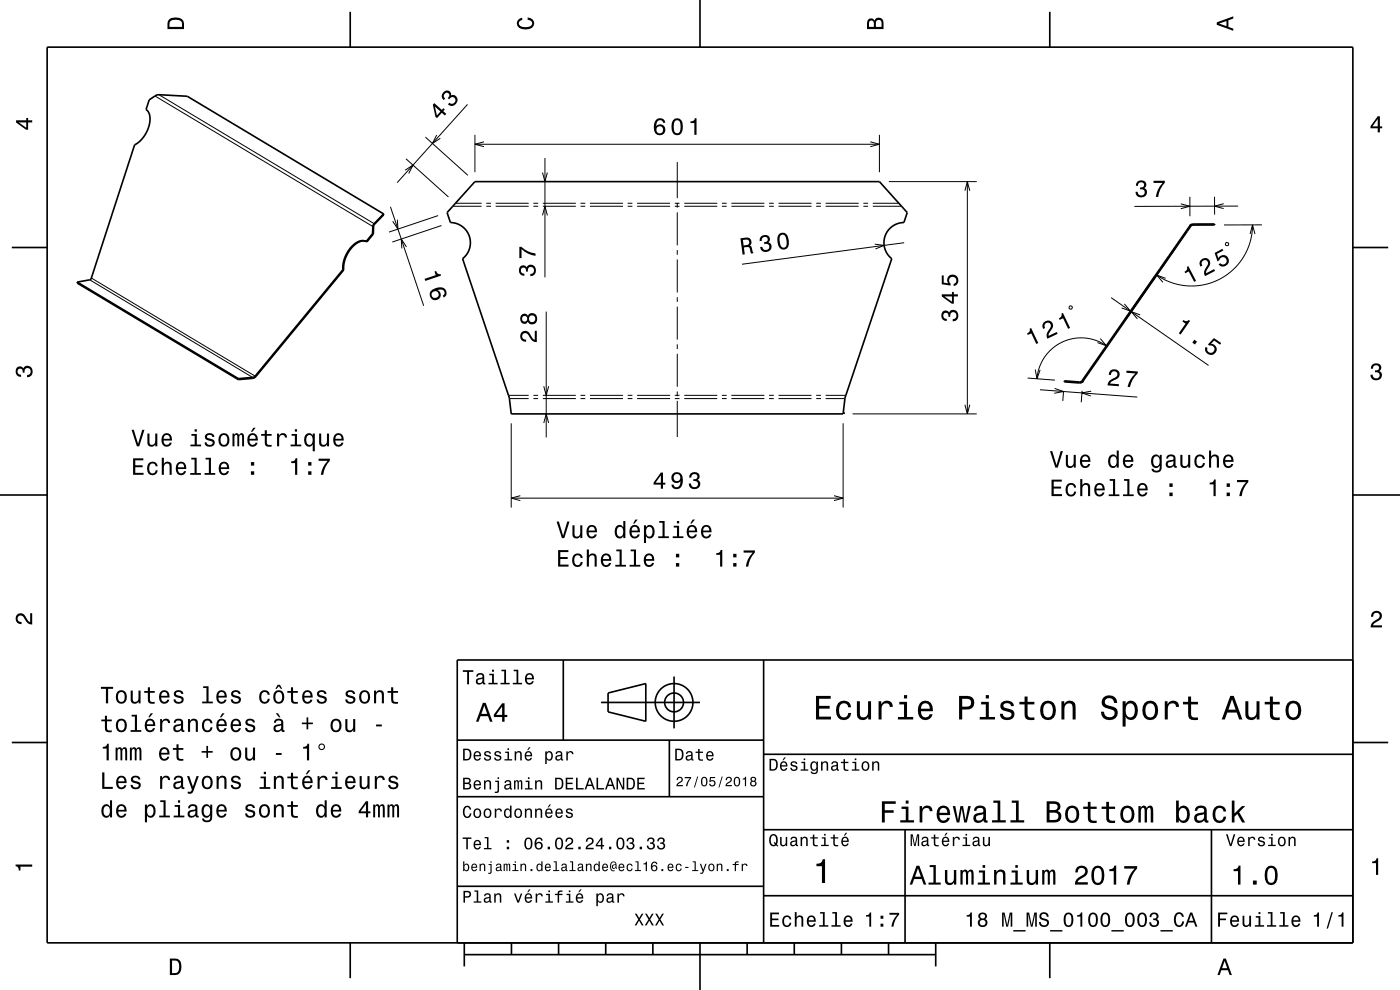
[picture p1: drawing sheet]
<svg xmlns="http://www.w3.org/2000/svg" width="297mm" height="210mm" viewBox="0 0 297 210" stroke-linecap="round" stroke-linejoin="round" font-family="sans-serif">
<g fill="none" stroke="#000" stroke-width=".21">
<path d="M32.9 20.4l46.2 27.6M33.7 20.1l45.7 27.3M85.9 36.1l1.7-1.1-.9 1.8M86.1 33.7l9 8.1M90.3 29.1l9 8.1M92.6 28.6l-.9 1.8 1.7-1.1M99.2 22.1l-14.9 16.6M100.7 28.6v7.9M100.7 30.6h85.9M102.7 30.1l-2 .5 2 .5M115.1 36.6l.5 1.9 .5-1.9M115.6 33.5v25.3"/>
<path d="M143.7 34.4v7.6M184.6 30.1l2 .5-2 .5M186.6 28.6v7.9M188.6 38.5h18.6M205.2 38.5v49.3M19 59.4l34.6 20.7M19.4 59l34.7 20.8M82.8 43.9l7.1 21M84.3 46.6l.1 2-1.1-1.7M86.2 52.4l-1.1-1.7 .1 2M92.9 45.7l-10.4 3.5M93.7 47.8l-10.5 3.5"/>
<path d="M96.1 43.8h6.1M96.6 43.1h5.6M103.2 43.1h1M103.2 43.8h1M105.2 43.1h7M105.2 43.8h7M113.2 43.1h1M113.2 43.8h1M115.1 45.7l.5-1.9 .5 1.9M115.2 43.1h7M115.2 43.8h7M123.2 43.1h1"/>
<path d="M123.2 43.8h1M125.2 43.1h7M125.2 43.8h7M133.2 43.1h1M133.2 43.8h1M135.2 43.1h7M135.2 43.8h7M143.2 43.1h1M143.2 43.8h1M143.7 43v1M143.7 45v7M143.7 53v1"/>
<path d="M143.7 55v7M145.2 43.1h7M145.2 43.8h7M153.2 43.1h1M153.2 43.8h1M155.2 43.1h7M155.2 43.8h7M163.2 43.1h1M163.2 43.8h1M165.2 43.1h7M165.2 43.8h7M173.2 43.1h1"/>
<path d="M173.2 43.8h1M175.2 43.1h7M175.2 43.8h7M183.2 43.1h1M183.2 43.8h1M185.2 43.1h5.5M185.2 43.8h6.1M185.6 51.8l2 .3-1.9 .7M191.8 51.5l-34.4 4.6M204.7 40.5l.5-2 .5 2M244.9 58.6l-6.2 9M247.3 59l-1.9-.6 1.3 1.5"/>
<path d="M249.5 52.5l-10.6 15.3M250.5 43.2l1.9 .5-1.9 .6M252.4 41.7v4.2M257.7 41.7v3.8M259.6 43.2l-1.9 .5 1.9 .5M260 51.5h.6v.5l-.5 .1zM262.7 43.7l-22 .1M265.7 47.7l-.1 1.9-.3 1.5-.6 1.7-.8 1.5-1.1 1.7-1.2 1.2-2.7 1.9-1.6 .7-1.6 .5-2 .3h-1.8l-1.7-.2-1.7-.5-1.6-.6-1.5-.9M266.2 49.6l-.5-1.9-.5 1.9M267.7 47.7h-8M115.9 66.1v26.7M143.7 63v1"/>
<path d="M143.7 65v7M143.7 73v1M143.7 75v7M219.6 78.4l.4 1.9 .7-1.8M226.9 65h.5v.5h-.5zM233.4 71.8l1.3 1.5-1.9-.6M234.7 73.3a9.4 9.4 0 0 0-14.7 7M235.7 63.1l20.7 14.4M238.5 64.5l1.3 1.5-1.9-.7M241.9 66.8l-1.9-.7 1.3 1.5M107.9 83.9h4.3M108.1 84.6h4.1"/>
<path d="M108.5 89.8v17.9M113.2 84.6h1M113.2 83.9h1M115.2 84.6h7M115.2 83.9h7M115.4 81.9l.5 2 .5-2M115.4 89.7l.5-1.9 .5 1.9M123.2 84.6h1M123.2 83.9h1M125.2 84.6h7M125.2 83.9h7M133.2 84.6h1"/>
<path d="M133.2 83.9h1M135.2 84.6h7M135.2 83.9h7M143.2 84.6h1M143.2 83.9h1M143.7 83v1M143.7 85v7.7M145.2 84.6h7M145.2 83.9h7M153.2 84.6h1M153.2 83.9h1M155.2 84.6h7"/>
<path d="M155.2 83.9h7M163.2 84.6h1M163.2 83.9h1M165.2 84.6h7M165.2 83.9h7M173.2 84.6h1M173.2 83.9h1M175.2 84.6h4M175.2 83.9h4.2M178.9 89.8v17.9M180.9 87.8h26.3M204.7 85.9l.5 1.9 .5-1.9"/>
<path d="M218 80.2l5.8 .4M220.6 82.7l20.7 1.5M223.7 82.4l1.9 .7-1.9 .3M225.6 83l-.1 2M229.6 82.9l-.2 2.4M231.5 83l-2 .3 1.9 .7M108.5 105.7h70.4M110.4 105.1l-1.9 .6 1.9 .5M176.9 105.1l2 .6-2 .5"/>
</g>
<g fill="none" stroke="#000" stroke-width=".35">
<path d="M10 10h277v190h-277zM74.3 2.5v7.5M148.5 0v10M222.7 2.5v7.5M100.7 38.5h85.9l5.9 6.6-.7 2.1a4.3 4.3 0 0 0-4.1 2.9 4.3 4.3 0 0 0 1.5 4.8l-9.9 29.3-.4 3.6h-70.4l-.5-3.6-9.9-29.3a4.3 4.3 0 0 0 1.5-4.8 4.3 4.3 0 0 0-4-2.9l-.8-2.1zM2.5 52.5h7.5M16.4 59.8l34.2 20.5M16.4 59.8v.2l34.2 20.5M72.8 57.2l-18.7 22.6M72.8 57.2l.1 .1M72.9 57.3l-18.6 22.6M77.7 51.2a2.92 2.92 0 0 0-3.4 1.4 6.7 6.7 0 0 0-1.5 4.6"/>
<path d="M77.7 51.2a3.2 3.2 0 0 0-3.4 1.8 6.5 6.5 0 0 0-1.4 4.3M79 49.6l.2 .1M79 49.6l-1.3 1.6M79.1 48l.2 .1M79.1 48l-.1 1.6M79.2 49.7l-1.4 1.6-.1-.1M79.3 48.1l-.1 1.6M79.4 47.4l-.3 .6M79.4 47.4v.2M79.4 47.6l-.1 .5M81.4 45.4l-41.7-25-6.4-.2-1.6 1-.7 2a3.2 3.2 0 0 1 .5 3.8 6.4 6.4 0 0 1-2.9 3.7l-9.3 28.4-.3 .3-2.6 .4M81.4 45.4l-2 2"/>
<path d="M81.4 45.4v.2l-2 2M246.1 57l-16.6 23.8M246.1 57l.2 .1M246.3 57.1l-16.6 23.8M250.5 50.7l.1 .1M251.7 49l.1 .1M251.7 49l-5.6 8M252.4 47.9l.2 .1M252.4 47.9l-.7 1.1M252.6 48l-6.3 9.1M253.1 47.5l-.7 .4M253.1 47.5h4.6v.2h-4.6"/>
<path d="M253.1 47.5v.2M253.1 47.7l-.5 .3M287 52.5h7.5M54.1 79.8l-.5 .3M54.1 79.8l.2 .1M54.3 79.9l-.7 .4M50.6 80.3v.2M53.6 80.3l-3 .2M53.6 80.1l-3 .2M53.6 80.1v.2M229 81l-3.2-.2v.2l3.2 .2M229 81v.2"/>
<path d="M229.5 80.8l-.5 .2M229.5 80.8l.2 .1M229.7 80.9l-.7 .3M0 105h10M287 105h10M119.5 140v17M162 140v60M287 140h-190v60M2.5 157.5h7.5M97 157h65M127.5 149h21M129 147l8-2v8l-8-2z"/>
<path d="M142 157v12M143 143.5v11M287 157.5h7.5M97 169h65M162 176h125M162 160h125M192 176v24M257 176v24M97 188h65M162 190h125M74.3 200v7.5M98.5 202.5h100"/>
<path d="M98.5 200v5M108.5 200v2.5M118.5 200v2.5M128.5 200v2.5M138.5 200v2.5M148.5 200v10M158.5 200v2.5M168.5 200v2.5M178.5 200v2.5M188.5 200v2.5M198.5 200v5M222.7 200v7.5"/>
<circle cx="143" cy="149" r="2"/>
<circle cx="143" cy="149" r="4"/>
</g>
<g fill="#000">
<path d="M36 4a2.18 2.18 0 0 0-.5 2.2h3.5v-1.2a1.43 1.43 0 0 0-1.7-1.3zM36.3 4.4a2.15 2.15 0 0 1 2.2 .3l.1 1h-2.6v-1z" fill-rule="evenodd"/>
<path d="M109.9 4.2l.9-.4v.4a.7 .7 0 0 0-.7 .5 .7 .7 0 0 0 .3 .8 1.7 1.7 0 0 0 2.5-.5 .9 .9 0 0 0-1-.8v-.5a1.24 1.24 0 0 1 1.4 1.1 1.24 1.24 0 0 1-1 1.4 2.22 2.22 0 0 1-2.5-.7l-.2-.5z" fill-rule="evenodd"/>
<path d="M184.2 4.2l-.3 .7v1.3h3.5v-1.3a.98 .98 0 0 0-.7-1.1 .98 .98 0 0 0-1.2 .6 .84 .84 0 0 0-1.3-.2zM184.5 4.5a.54 .54 0 0 1 .6-.1 .54 .54 0 0 1 .3 .6v.7h-1zM185.9 4.4a.62 .62 0 0 1 .8-.1 .62 .62 0 0 1 .3 .6v.8h-1.2z" fill-rule="evenodd"/>
<path d="M258.1 4.7v.6l3.5 1.2v-.4l-1-.4v-1.4l1-.4v-.4zM258.6 5l1.6-.5v1z" fill-rule="evenodd"/>
<path d="M3.4 25.5v.5l2.1 1.5h.5v-1.5h.8v-.5h-.8v-.5h-.4v.5zM4 26h1.6v1.1z" fill-rule="evenodd"/>
<path d="M92.1 21.9l-.3 .3 .6 2.6 .3 .3 1-1.2 .7 .6 .3-.3-.7-.6 .4-.4-.3-.3-.4 .4zM92.3 22.6l1.1 1.1-.7 .8zM94 19.6a1.05 1.05 0 0 0 .1 1.6l.3-.3a.62 .62 0 0 1-.3-.8 .62 .62 0 0 1 .7-.4 .62 .62 0 0 1 .5 .7l-.3 .4 .3 .3a.72 .72 0 0 1 .9-.4 .72 .72 0 0 1 .4 .9 .72 .72 0 0 1-1 .4l-.3-.2-.3 .3a1.18 1.18 0 0 0 1.9-.3 1.18 1.18 0 0 0-.9-1.7l-.3 .1a.9 .9 0 0 0-.6-1 .9 .9 0 0 0-1.1 .4z" fill-rule="evenodd"/>
<path d="M139.2 25.4l-.4 .8a1.75 1.75 0 0 0 1.2 2.5 1.15 1.15 0 0 0 1.1-1.6 1.15 1.15 0 0 0-1.9-.3 1.03 1.03 0 0 1 .8-1.3 .58 .58 0 0 1 .7 .5h.4a1.12 1.12 0 0 0-.7-.9 1.12 1.12 0 0 0-1.2 .3zM139.2 27.6a.75 .75 0 0 1 1.5 0 .75 .75 0 0 1-1.5 0zM142.8 25.5a2.67 2.67 0 0 0 .3 3.1 1.14 1.14 0 0 0 1.7-.9 2.31 2.31 0 0 0-.6-2.5l-.5-.1-.6 .1zM143.3 25.6h.7a2.38 2.38 0 0 1 0 2.6h-.7a2.37 2.37 0 0 1 0-2.6zM146.5 25.7v.4h.8v2.5h.5v-3.5h-.4a.78 .78 0 0 1-.9 .6z" fill-rule="evenodd"/>
<path d="M292.3 24.7l-1.6 2.1v.4h1.6v.9h.4v-.9h.5v-.4h-.5v-2.1zM292.3 25.2v1.6h-1.1z" fill-rule="evenodd"/>
<path d="M90.1 59.2l.1 .4 3.4-1.1-.1-.4a.77 .77 0 0 1-1-.6l-.3 .1 .2 .8zM91.3 61.8a1.17 1.17 0 0 0 .3 1.7 1.17 1.17 0 0 0 1.6-.3 1.17 1.17 0 0 0-.4-1.7 1.02 1.02 0 0 1 1.5 .4 .58 .58 0 0 1-.3 .8l.1 .4a1.18 1.18 0 0 0 .5-1.5 1.18 1.18 0 0 0-1.4-.7 2.91 2.91 0 0 0-1.9 .9zM91.5 62.5a.75 .75 0 0 1 1.5 0 .75 .75 0 0 1-1.5 0z" fill-rule="evenodd"/>
<path d="M110.3 56.6a1.17 1.17 0 0 0-.2 1.2 1.17 1.17 0 0 0 1.1 .7v-.5a.62 .62 0 0 1-.7-.3 .62 .62 0 0 1 .2-.8 .62 .62 0 0 1 .9 .2v.5h.4a.72 .72 0 0 1 .4-.9 .72 .72 0 0 1 .9 .5 .72 .72 0 0 1-.5 .9h-.3v.5a1.18 1.18 0 0 0 1.2-1.5 1.18 1.18 0 0 0-1.8-.6l-.2 .2a.86 .86 0 0 0-1.4-.1zM110.2 52.4v2.4h.4v-2a5.2 5.2 0 0 0 3 1.5v-.5a5.3 5.3 0 0 1-3-1.4z" fill-rule="evenodd"/>
<path d="M157.1 50.5l.4 3.5h.5l-.2-1.5a1.08 1.08 0 0 1 1.2 .1l.3 1.2 .6-.1-.5-1.4-.3-.2a.97 .97 0 0 0 .2-1.2 .97 .97 0 0 0-1.1-.5zM157.6 50.9a1.09 1.09 0 0 1 1.3 .2 .6 .6 0 0 1 0 .6 .6 .6 0 0 1-.6 .3l-.5 .1z" fill-rule="evenodd"/>
<path d="M161.3 50.3l-.1 .9 .4-.1a.62 .62 0 0 1 .2-.8 .62 .62 0 0 1 .9 .2 .62 .62 0 0 1-.1 .8l-.5 .1v.4a.72 .72 0 0 1 1 .3 .72 .72 0 0 1-.3 1 .72 .72 0 0 1-1-.4l-.1-.3h-.4a1.18 1.18 0 0 0 1.6 1 1.18 1.18 0 0 0 .4-1.9l-.3-.1a.9 .9 0 0 0 .2-1.2 .9 .9 0 0 0-1.1-.3zM165.4 49.5a2.43 2.43 0 0 0 .4 3.4 1.14 1.14 0 0 0 1.6-1.1 2.32 2.32 0 0 0-1-2.4h-.5zM165.6 49.9l.7-.1a2.37 2.37 0 0 1 .3 2.6l-.6 .1a2.38 2.38 0 0 1-.4-2.6z" fill-rule="evenodd"/>
<path d="M241.3 38.6l-.3 .8h.4a.62 .62 0 0 1 .4-.8 .62 .62 0 0 1 .7 .3 .62 .62 0 0 1-.2 .8l-.4 .1v.4a.72 .72 0 0 1 .9 .4 .72 .72 0 0 1-.5 .9 .72 .72 0 0 1-.9-.5v-.3h-.5a1.18 1.18 0 0 0 1.5 1.2 1.18 1.18 0 0 0 .6-1.9l-.2-.1a.9 .9 0 0 0 .3-1.1 .9 .9 0 0 0-1-.5zM244.7 38.3v.5h1.9a5.2 5.2 0 0 0-1.4 3h.5a5.3 5.3 0 0 1 1.4-3v-.5z" fill-rule="evenodd"/>
<path d="M252.3 47.7h.3v.4h-.3z" fill-rule="evenodd"/>
<path d="M251.8 56.6a.77 .77 0 0 1-.5 1l.2 .4 .7-.4 1.1 2.2 .4-.2-1.6-3.1zM254.7 55.2a1.17 1.17 0 0 0 0 1.4l.4-.3a.7 .7 0 0 1 0-.9 .7 .7 0 0 1 1 0 .7 .7 0 0 1 0 1 1.8 1.8 0 0 0-.5 2.2l2.2-1.1-.2-.4-1.7 .9a2.21 2.21 0 0 1 .7-1.7 1.11 1.11 0 0 0-.4-1.5 1.11 1.11 0 0 0-1.5 .4zM257.7 53.7l.6 1.7 .3-.2a.8 .8 0 0 1 1-.7 .8 .8 0 0 1 .5 1.1 .8 .8 0 0 1-1.2 .2l-.4 .3a1.21 1.21 0 0 0 1.8 .2 1.21 1.21 0 0 0 0-1.8 1.21 1.21 0 0 0-1.8 .3l-.3-.9 1.3-.8-.2-.3z" fill-rule="evenodd"/>
<path d="M110.6 70.5a1.2 1.2 0 0 0-.2 1.3 1.2 1.2 0 0 0 1.2 .7v-.5a.71 .71 0 0 1-.8-.5 .71 .71 0 0 1 .5-.8 .71 .71 0 0 1 .8 .5 1.8 1.8 0 0 0 1.8 1.4v-2.4h-.5v1.9a2.2 2.2 0 0 1-1.1-1.5 1.11 1.11 0 0 0-1.7-.1zM110.6 66.8a1.06 1.06 0 0 0-.2 1.4 1.06 1.06 0 0 0 1.3 .4l.3-.4a1.11 1.11 0 0 0 1.5 .5 1.11 1.11 0 0 0 .4-1.6 1.03 1.03 0 0 0-.9-.7 1.03 1.03 0 0 0-1 .6l-.1-.2a.85 .85 0 0 0-1.3 0zM112.2 67.6a.71 .71 0 0 1 1.4 0 .71 .71 0 0 1-1.4 0zM110.7 67.6a.6 .6 0 0 1 1.2 0 .6 .6 0 0 1-1.2 0z" fill-rule="evenodd"/>
<path d="M199.9 66.1a1.17 1.17 0 0 0-.1 1.3 1.17 1.17 0 0 0 1.1 .7v-.5a.62 .62 0 0 1-.8-.3 .62 .62 0 0 1 .3-.8 .62 .62 0 0 1 .8 .2v.5h.4a.72 .72 0 0 1 .4-.9 .72 .72 0 0 1 1 .4 .72 .72 0 0 1-.5 .9l-.4 .1v.5a1.18 1.18 0 0 0 1.2-1.5 1.18 1.18 0 0 0-1.8-.6l-.2 .2a.86 .86 0 0 0-1.4-.2zM199.8 62.4v.5l2.1 1.5h.4v-1.5h.9v-.5h-.9v-.5h-.4v.5zM200.4 62.9h1.5v1.1zM199.8 58.4v1.9l1.8 .3v-.4a.79 .79 0 0 1-.1-1.2 .79 .79 0 0 1 1.1 0 .79 .79 0 0 1 0 1.1l-.3 .1v.5a1.21 1.21 0 0 0 1.1-1.5 1.21 1.21 0 0 0-1.7-.8 1.21 1.21 0 0 0-.5 1.7l-1-.1v-1.6z" fill-rule="evenodd"/>
<path d="M218.4 69.7a.77 .77 0 0 1-.5 1l.1 .4 .8-.4 1 2.3 .5-.2-1.6-3.2zM221.4 68.4a1.15 1.15 0 0 0-.1 1.4l.4-.2a.71 .71 0 0 1 .1-1 .71 .71 0 0 1 1 .1 .71 .71 0 0 1-.1 1 1.81 1.81 0 0 0-.5 2.2l2.2-1.1-.2-.4-1.7 .8a2.23 2.23 0 0 1 .8-1.6 1.11 1.11 0 0 0-.4-1.5 1.11 1.11 0 0 0-1.5 .3zM225.2 66.5a.77 .77 0 0 1-.6 1l.2 .4 .7-.4 1.1 2.3 .4-.2-1.5-3.2z" fill-rule="evenodd"/>
<path d="M251 67.9l-.2 .3 .7 .5-1.4 2 .4 .3 2-2.9-.3-.2a.77 .77 0 0 1-1.2 0zM253.4 72.1l-.5 .6 .6 .4 .4-.6zM257.5 71.7l-1.3 1.4 .4 .2a.79 .79 0 0 1 1 .5 .79 .79 0 0 1-.6 1 .79 .79 0 0 1-.9-.7l.1-.3-.4-.2a1.21 1.21 0 0 0 .6 1.7 1.21 1.21 0 0 0 1.6-.9 1.21 1.21 0 0 0-1.1-1.5l.7-.7 1.2 .9 .3-.3z" fill-rule="evenodd"/>
<path d="M291.1 77.4a1.08 1.08 0 0 1 1.4-.2 1.08 1.08 0 0 1 .4 1.2l-.3 .3a1.06 1.06 0 0 1 .5 1.3 1.06 1.06 0 0 1-1.2 .7 1.1 1.1 0 0 1-1.2-1.2h.5a.71 .71 0 0 0 1 .8 .71 .71 0 0 0 .1-1.3h-.6v-.4a.61 .61 0 0 0 .8-.3 .61 .61 0 0 0-.2-.8 .61 .61 0 0 0-.9 .2l-.1 .5h-.5z" fill-rule="evenodd"/>
<path d="M3.6 78a.86 .86 0 0 1 1.4 .2 1.06 1.06 0 0 1 1.2-.6 1.06 1.06 0 0 1 .7 1.2 1.1 1.1 0 0 1-1.2 1.2v-.4a.71 .71 0 0 0 .8-1 .71 .71 0 0 0-1.3-.1v.6h-.4a.61 .61 0 0 0-.3-.8 .61 .61 0 0 0-.8 .2 .61 .61 0 0 0 .2 .8l.6 .2v.4a1.15 1.15 0 0 1-1.2-.6 1.15 1.15 0 0 1 .3-1.3z" fill-rule="evenodd"/>
<path d="M27.9 91.2l1.1 3.5h.5l1.1-3.5h-.4l-.9 2.9-.9-2.9zM31.3 92v1.7a.89 .89 0 0 0 .6 1 .89 .89 0 0 0 1-.4v.4h.5v-2.7h-.5v1.5a.65 .65 0 0 1-.4 .8 .65 .65 0 0 1-.8-.3v-2zM34.6 92.3a1.54 1.54 0 0 0 .7 2.5 1.06 1.06 0 0 0 1.1-.9h-.4l-.2 .4-.4 .1a.76 .76 0 0 1-.7-.9h1.8a1.17 1.17 0 0 0-.5-1.4 1.17 1.17 0 0 0-1.4 .2zM34.9 92.5a.66 .66 0 0 1 .8-.2 .66 .66 0 0 1 .3 .8h-1.3zM40.6 92.1v.3h.7v1.9h-.9v.4h2.3v-.4h-1v-2.2zM41.3 91.1v.5h.5v-.5zM43.7 92.1a.75 .75 0 0 0-.2 .8 .75 .75 0 0 0 .7 .5l.9 .4a.63 .63 0 0 1-.6 .6 .63 .63 0 0 1-.7-.6h-.4a1.07 1.07 0 0 0 1.2 1 1.07 1.07 0 0 0 .9-1.2l-.4-.4-1.1-.3a.53 .53 0 0 1 .4-.7 .53 .53 0 0 1 .6 .5h.5a1.03 1.03 0 0 0-.7-.9 1.03 1.03 0 0 0-1.1 .3zM46.6 92.3a1.53 1.53 0 0 0 .9 2.5 1.48 1.48 0 0 0 1.2-1.5 1.48 1.48 0 0 0-1.2-1.4l-.5 .1zM47 92.5a.67 .67 0 0 1 .7-.2 .67 .67 0 0 1 .5 .6 1.11 1.11 0 0 1-.7 1.5 1.17 1.17 0 0 1-.5-1.9zM49.3 92v2.7h.4l.1-2.1 .1-.3h.3l.1 .2 .1 2.2h.3l.1-2.1 .3-.4 .2 .2 .1 .4v1.9h.4v-1.9a.69 .69 0 0 0-.6-.9l-.5 .4-.2-.3-.3-.1-.5 .4v-.3zM53.7 90.7l-.5 .9h.3l.7-.9zM52.8 92.3a1.54 1.54 0 0 0 .8 2.5 1.05 1.05 0 0 0 1.1-.9h-.5l-.2 .4-.4 .1a.75 .75 0 0 1-.7-.9h1.8a1.16 1.16 0 0 0-.5-1.4 1.16 1.16 0 0 0-1.4 .2zM53.1 92.5a.66 .66 0 0 1 .8-.2 .66 .66 0 0 1 .3 .8h-1.3zM56.2 91.3v.8h-.8v.3h.8v1.8a1.04 1.04 0 0 0 1.4 .5v-.3a.68 .68 0 0 1-1-.4v-1.6h1v-.3h-1v-.8zM58.8 92v2.7h.4v-1.6a.66 .66 0 0 1 .4-.8 .66 .66 0 0 1 .8 .3v.2h.5a.89 .89 0 0 0-.7-.9 .89 .89 0 0 0-1 .5v-.4zM61.9 92.1v.3h.7v1.9h-1v.4h2.3v-.4h-.9v-2.2zM62.5 91.1v.5h.5v-.5zM64.8 92.3a1.57 1.57 0 0 0 .8 2.5l.4-.1 .3-.4v1.4h.5v-3.7h-.5v.4l-.1-.2a.87 .87 0 0 0-1.4 .1zM65.2 92.5a.62 .62 0 0 1 .6-.2 .62 .62 0 0 1 .5 .6 1.11 1.11 0 0 1-.7 1.5 1.19 1.19 0 0 1-.4-1.9zM67.7 92v1.7a.89 .89 0 0 0 .6 1 .89 .89 0 0 0 1.1-.4v.4h.4v-2.7h-.4v1.5a.65 .65 0 0 1-.4 .8 .65 .65 0 0 1-.8-.3l-.1-2zM71 92.3a1.54 1.54 0 0 0 .8 2.5 1.06 1.06 0 0 0 1.1-.9h-.5l-.2 .4-.4 .1a.75 .75 0 0 1-.7-.9h1.8a1.17 1.17 0 0 0-.5-1.4 1.17 1.17 0 0 0-1.4 .2zM71.3 92.5a.66 .66 0 0 1 .8-.2 .66 .66 0 0 1 .4 .8h-1.4z" fill-rule="evenodd"/>
<path d="M178.9 87.4h.3v.4h-.3z" fill-rule="evenodd"/>
<path d="M222.8 95.7l1.1 3.5h.5l1.1-3.5h-.5l-.9 3-.9-3zM226.1 96.5v1.8a.89 .89 0 0 0 .6 1 .89 .89 0 0 0 1.1-.5v.4h.4v-2.7h-.4v1.6a.65 .65 0 0 1-.4 .7 .65 .65 0 0 1-.8-.3v-2zM229.4 96.8a1.54 1.54 0 0 0 .8 2.5 1.06 1.06 0 0 0 1.1-.9h-.5l-.2 .4-.4 .1a.76 .76 0 0 1-.7-.9h1.8a1.17 1.17 0 0 0-.5-1.4 1.17 1.17 0 0 0-1.4 .2zM229.7 97a.66 .66 0 0 1 .8-.1 .66 .66 0 0 1 .4 .7h-1.4zM235.4 96.8a1.57 1.57 0 0 0 .7 2.5l.5-.1 .3-.4v.4h.4v-3.6h-.4v1.3a.89 .89 0 0 0-1.5-.1zM235.7 97.1a.62 .62 0 0 1 .7-.3 .62 .62 0 0 1 .4 .6 1.11 1.11 0 0 1-.6 1.5 1.18 1.18 0 0 1-.5-1.8zM238.5 96.8a1.54 1.54 0 0 0 .8 2.5 1.06 1.06 0 0 0 1.1-.9h-.5l-.2 .4-.3 .1a.76 .76 0 0 1-.7-.9h1.7a1.16 1.16 0 0 0-.5-1.4 1.16 1.16 0 0 0-1.4 .2zM238.9 97a.66 .66 0 0 1 .7-.1 .66 .66 0 0 1 .4 .7h-1.3zM244.5 96.8a1.57 1.57 0 0 0 .7 2.5l.5-.1 .3-.4a.73 .73 0 0 1-.3 1 .73 .73 0 0 1-1-.4h-.4a1.1 1.1 0 0 0 1.2 .9 1.1 1.1 0 0 0 1-1.2v-2.6h-.5v.4l-.3-.4a.89 .89 0 0 0-1.2 .3zM244.8 97.1a.63 .63 0 0 1 .7-.3 .63 .63 0 0 1 .5 .6 1.1 1.1 0 0 1-.7 1.5 1.19 1.19 0 0 1-.5-1.8zM247.7 96.6l-.3 .7h.4a.55 .55 0 0 1 .7-.6 .55 .55 0 0 1 .3 .8l-.2 .1a1 1 0 0 0-1 .2 1 1 0 0 0-.3 1 .94 .94 0 0 0 1.7 0l.1 .3 .6 .1v-.3l-.3-.1v-1.6a1.02 1.02 0 0 0-1.7-.6zM247.8 98.1l1.1-.3a.77 .77 0 0 1-.2 .9 .77 .77 0 0 1-.9 .1zM250.4 96.5v1.8a.89 .89 0 0 0 .6 1 .89 .89 0 0 0 1.1-.5v.4h.4v-2.7h-.4v1.6a.65 .65 0 0 1-.4 .7 .65 .65 0 0 1-.8-.3l-.1-2zM253.7 96.8a1.52 1.52 0 0 0 .8 2.5 1.05 1.05 0 0 0 1.1-1.1h-.4a.67 .67 0 0 1-.6 .7 .67 .67 0 0 1-.7-.6 1.12 1.12 0 0 1 .6-1.5 .6 .6 0 0 1 .7 .6h.4a1.09 1.09 0 0 0-.7-1 1.09 1.09 0 0 0-1.2 .4zM256.5 95.6v3.6h.4v-1.6a.63 .63 0 0 1 .4-.7 .63 .63 0 0 1 .8 .3v2h.5v-1.8a.88 .88 0 0 0-.6-1 .88 .88 0 0 0-1.1 .5v-1.3zM259.8 96.8a1.54 1.54 0 0 0 .8 2.5 1.06 1.06 0 0 0 1-.9h-.4l-.2 .4-.4 .1a.75 .75 0 0 1-.7-.9h1.8a1.17 1.17 0 0 0-.5-1.4 1.17 1.17 0 0 0-1.4 .2zM260.1 97a.66 .66 0 0 1 .8-.1 .66 .66 0 0 1 .3 .7h-1.3z" fill-rule="evenodd"/>
<path d="M229.5 80.7h.4v.4h-.4z" fill-rule="evenodd"/>
<path d="M235.6 78.6l-.4 .9h.5a.71 .71 0 0 1 .5-.8 .71 .71 0 0 1 .9 .6 .71 .71 0 0 1-.6 .8 1.8 1.8 0 0 0-1.6 1.6l2.4 .2 .1-.4-1.9-.1a2.21 2.21 0 0 1 1.5-1.1 1.13 1.13 0 0 0 .3-1.7 1.13 1.13 0 0 0-1.7 0zM239 78.6v.5l1.9 .1a5.2 5.2 0 0 0-1.7 2.9h.5a5.3 5.3 0 0 1 1.6-2.9l.1-.4z" fill-rule="evenodd"/>
<path d="M28.2 97.2v3.5h2.3v-.4h-1.8v-1.2h1.6v-.4h-1.6v-1.1h1.7v-.4zM31.5 98.3a1.53 1.53 0 0 0 .8 2.5 1.05 1.05 0 0 0 1.2-1h-.5a.67 .67 0 0 1-.6 .6 .67 .67 0 0 1-.7-.6 1.12 1.12 0 0 1 .7-1.5 .6 .6 0 0 1 .6 .6h.4a1.09 1.09 0 0 0-.7-.9 1.09 1.09 0 0 0-1.2 .3zM34.3 97.1v3.6h.5v-1.5a.63 .63 0 0 1 .5-.9 .63 .63 0 0 1 .7 .7v1.7h.4v-1.8a.88 .88 0 0 0-.6-.9 .88 .88 0 0 0-1 .4v-1.3zM37.6 98.3a1.54 1.54 0 0 0 .8 2.5 1.05 1.05 0 0 0 1.1-.9h-.5l-.2 .4-.4 .1a.75 .75 0 0 1-.7-.9h1.8a1.16 1.16 0 0 0-.5-1.4 1.16 1.16 0 0 0-1.4 .2zM37.9 98.5a.66 .66 0 0 1 .8-.1 .66 .66 0 0 1 .4 .7h-1.4zM40.6 97.1v.4h.7v2.8h-.9v.4h2.2v-.4h-.9v-3.2zM43.6 97.1v.4h.7v2.8h-.9v.4h2.3v-.4h-.9v-3.2zM46.7 98.3a1.54 1.54 0 0 0 .8 2.5 1.06 1.06 0 0 0 1.1-.9h-.5l-.2 .4-.4 .1a.75 .75 0 0 1-.6-.9h1.7a1.17 1.17 0 0 0-.5-1.4 1.17 1.17 0 0 0-1.4 .2zM47 98.5a.66 .66 0 0 1 .8-.1 .66 .66 0 0 1 .4 .7h-1.3zM53.2 100v.7h.7v-.7zM53.2 98v.8h.7v-.8z" fill-rule="evenodd"/>
<path d="M61.8 97.9v.3h.8v2.5h.5v-3.5h-.4a.77 .77 0 0 1-.9 .7zM65.4 100v.7h.7v-.7zM65.4 98v.8h.7v-.8zM67.6 97.3v.5h1.9a5.2 5.2 0 0 0-1.4 2.9h.5a5.3 5.3 0 0 1 1.4-3v-.4z" fill-rule="evenodd"/>
<path d="M118.1 110.6l1.1 3.5h.5l1.1-3.5h-.5l-.8 3-.9-3zM121.4 111.4v1.8a.89 .89 0 0 0 .7 1 .89 .89 0 0 0 1-.5v.4h.4v-2.7h-.4v1.6a.64 .64 0 0 1-.4 .8 .64 .64 0 0 1-.8-.3v-2.1zM124.7 111.7a1.54 1.54 0 0 0 .8 2.5 1.05 1.05 0 0 0 1.1-.8h-.4l-.3 .3-.3 .1a.76 .76 0 0 1-.7-.9h1.8a1.16 1.16 0 0 0-.5-1.4 1.16 1.16 0 0 0-1.5 .2zM125.1 111.9a.66 .66 0 0 1 .8-.1 .66 .66 0 0 1 .3 .7h-1.3zM130.7 111.7a1.57 1.57 0 0 0 .7 2.5l.5-.1 .3-.4v.4h.5v-3.6h-.5v1.3a.89 .89 0 0 0-1.5-.1zM131 112a.62 .62 0 0 1 .7-.2 .62 .62 0 0 1 .5 .5 1.12 1.12 0 0 1-.7 1.5 1.19 1.19 0 0 1-.5-1.8zM134.8 110.2l-.5 .9h.3l.7-.9zM133.8 111.7a1.54 1.54 0 0 0 .8 2.5 1.06 1.06 0 0 0 1.1-.8h-.4l-.2 .3-.4 .1a.76 .76 0 0 1-.7-.9h1.8a1.16 1.16 0 0 0-.5-1.4 1.16 1.16 0 0 0-1.5 .2zM134.2 111.9a.66 .66 0 0 1 .8-.1 .66 .66 0 0 1 .3 .7h-1.3zM136.6 111.4v3.8h.5v-1.5a.93 .93 0 0 0 .9 .5 .93 .93 0 0 0 .8-.8 1.5 1.5 0 0 0-1-2.1l-.4 .2-.3 .4v-.5zM137.2 112a.63 .63 0 0 1 .7-.2 .63 .63 0 0 1 .5 .5 1.13 1.13 0 0 1-.6 1.5 1.18 1.18 0 0 1-.6-1.8zM139.9 110.5v.4h.7v2.9h-1v.3h2.3v-.3h-.9v-3.3zM142.9 111.5v.4h.7v1.9h-.9v.3h2.3v-.3h-.9v-2.3zM143.6 110.5v.5h.5v-.5zM146.9 110.2l-.5 .9h.3l.7-.9zM146 111.7a1.54 1.54 0 0 0 .8 2.5 1.06 1.06 0 0 0 1.1-.8h-.5l-.2 .3-.4 .1a.76 .76 0 0 1-.7-.9h1.8a1.16 1.16 0 0 0-.5-1.4 1.16 1.16 0 0 0-1.4 .2zM146.3 111.9a.66 .66 0 0 1 .8-.1 .66 .66 0 0 1 .3 .7h-1.3zM149 111.7a1.54 1.54 0 0 0 .8 2.5 1.06 1.06 0 0 0 1.1-.8h-.4l-.3 .3-.3 .1a.76 .76 0 0 1-.7-.9h1.7a1.16 1.16 0 0 0-.4-1.4 1.16 1.16 0 0 0-1.5 .2zM149.4 111.9a.66 .66 0 0 1 .8-.1 .66 .66 0 0 1 .3 .7h-1.3z" fill-rule="evenodd"/>
<path d="M140.2 100.2l-1.5 2.2v.4h1.5v.9h.5v-.9h.4v-.4h-.4v-2.2zM140.2 100.8v1.6h-1.1zM142.7 100.5a1.15 1.15 0 0 0 0 1.6 1.15 1.15 0 0 0 1.7 0 1.03 1.03 0 0 1-.9 1.3 .56 .56 0 0 1-.6-.6h-.5a1.18 1.18 0 0 0 1.3 1 1.18 1.18 0 0 0 1.1-1.2 1.76 1.76 0 0 0-1.2-2.5zM142.9 101.3a.75 .75 0 0 1 1.5 0 .75 .75 0 0 1-1.5 0zM146.5 100.4l-.3 .9h.4a.62 .62 0 0 1 .4-.8 .62 .62 0 0 1 .8 .3 .62 .62 0 0 1-.2 .8h-.5v.4a.72 .72 0 0 1 .9 .5 .72 .72 0 0 1-.5 .9 .72 .72 0 0 1-.9-.5v-.3h-.5a1.18 1.18 0 0 0 1.5 1.2 1.18 1.18 0 0 0 .6-1.9l-.2-.1a.97 .97 0 0 0 .2-1.4 .97 .97 0 0 0-1.3-.2z" fill-rule="evenodd"/>
<path d="M223.1 101.7v3.5h2.2v-.4h-1.8v-1.2h1.6v-.4h-1.6v-1h1.8v-.5zM226.4 102.8a1.53 1.53 0 0 0 .8 2.5 1.06 1.06 0 0 0 1.1-1h-.4a.67 .67 0 0 1-.7 .6 .67 .67 0 0 1-.7-.6 1.11 1.11 0 0 1 .7-1.5 .59 .59 0 0 1 .7 .6h.4a1.09 1.09 0 0 0-.8-.9 1.09 1.09 0 0 0-1.1 .3zM229.2 101.6v3.6h.4v-1.5a.63 .63 0 0 1 .5-.9 .63 .63 0 0 1 .7 .8v1.6h.5v-1.7a.88 .88 0 0 0-.6-1 .88 .88 0 0 0-1.1 .4v-1.3zM232.4 102.8a1.54 1.54 0 0 0 .8 2.5 1.05 1.05 0 0 0 1.1-.8h-.4l-.2 .3-.4 .1a.76 .76 0 0 1-.7-.9h1.8a1.16 1.16 0 0 0-.5-1.4 1.16 1.16 0 0 0-1.5 .2zM232.8 103a.66 .66 0 0 1 .8-.1 .66 .66 0 0 1 .3 .7h-1.3zM235.4 101.6v.4h.7v2.9h-.9v.3h2.3v-.3h-.9v-3.3zM238.5 101.6v.4h.7v2.9h-1v.3h2.3v-.3h-.9v-3.3zM241.5 102.8a1.54 1.54 0 0 0 .8 2.5 1.06 1.06 0 0 0 1.1-.8h-.4l-.2 .3-.4 .1a.76 .76 0 0 1-.7-.9h1.8a1.16 1.16 0 0 0-.5-1.4 1.16 1.16 0 0 0-1.5 .2zM241.9 103a.66 .66 0 0 1 .8-.1 .66 .66 0 0 1 .3 .7h-1.3zM248.1 104.5v.7h.7v-.7zM248.1 102.5v.8h.7v-.8z" fill-rule="evenodd"/>
<path d="M256.6 102.4v.4h.8v2.4h.5v-3.5h-.3a.77 .77 0 0 1-1 .7zM260.2 104.5v.7h.7v-.7zM260.2 102.5v.8h.7v-.8zM262.4 101.8v.5h1.9a5.2 5.2 0 0 0-1.4 2.9h.5a5.3 5.3 0 0 1 1.4-3v-.4z" fill-rule="evenodd"/>
<path d="M3.6 130.4a1.22 1.22 0 0 1 2 .7l.4 .6 .4 .3v-1.9h.4v2.4a1.8 1.8 0 0 1-1.7-1.4 .71 .71 0 0 0-.9-.5 .71 .71 0 0 0-.5 .8 .71 .71 0 0 0 .9 .5v.5a1.18 1.18 0 0 1-1.2-.7 1.18 1.18 0 0 1 .2-1.3z" fill-rule="evenodd"/>
<path d="M118.4 116.7v3.5h2.2v-.4h-1.7v-1.2h1.5v-.4h-1.5v-1.1h1.7v-.4zM121.7 117.8a1.52 1.52 0 0 0 .8 2.5 1.06 1.06 0 0 0 1.1-1.1h-.4a.67 .67 0 0 1-.6 .7 .67 .67 0 0 1-.7-.6 1.12 1.12 0 0 1 .6-1.5 .6 .6 0 0 1 .7 .6h.4a1.09 1.09 0 0 0-.7-1 1.09 1.09 0 0 0-1.2 .4zM124.5 116.6v3.6h.4v-1.6a.63 .63 0 0 1 .4-.7 .63 .63 0 0 1 .8 .3v2h.5v-1.8a.88 .88 0 0 0-.6-1 .88 .88 0 0 0-1.1 .5v-1.3zM127.8 117.8a1.54 1.54 0 0 0 .8 2.5 1.06 1.06 0 0 0 1-.9h-.4l-.2 .4-.4 .1a.76 .76 0 0 1-.7-.9h1.8a1.16 1.16 0 0 0-.5-1.4 1.16 1.16 0 0 0-1.4 .2zM128.1 118a.66 .66 0 0 1 .8-.1 .66 .66 0 0 1 .3 .7h-1.3zM130.7 116.6v.3h.7v2.9h-.9v.4h2.3v-.4h-.9v-3.2zM133.8 116.6v.3h.7v2.9h-.9v.4h2.2v-.4h-.9v-3.2zM136.9 117.8a1.54 1.54 0 0 0 .8 2.5 1.06 1.06 0 0 0 1.1-.9h-.5l-.2 .4-.4 .1a.76 .76 0 0 1-.7-.9h1.8a1.16 1.16 0 0 0-.5-1.4 1.16 1.16 0 0 0-1.4 .2zM137.2 118a.66 .66 0 0 1 .8-.1 .66 .66 0 0 1 .3 .7h-1.3zM143.4 119.4v.8h.7v-.8zM143.4 117.5v.7h.7v-.7z" fill-rule="evenodd"/>
<path d="M151.9 117.3v.4h.9v2.5h.4v-3.5h-.3a.77 .77 0 0 1-1 .6zM155.5 119.4v.8h.7v-.8zM155.5 117.5v.7h.7v-.7zM157.7 116.8v.4h2a5.2 5.2 0 0 0-1.5 3h.5a5.2 5.2 0 0 1 1.5-3v-.4z" fill-rule="evenodd"/>
<path d="M291.2 129.9a1.18 1.18 0 0 1 1.9 .3 1.18 1.18 0 0 1-1 1.7l-.5 .3-.3 .5h1.9v.4h-2.4a1.8 1.8 0 0 1 1.4-1.8 .71 .71 0 0 0 .5-.8 .71 .71 0 0 0-.9-.5 .71 .71 0 0 0-.5 .8h-.4z" fill-rule="evenodd"/>
<path d="M22.3 151.8v.8h-.8v.4h.8v1.8a1.04 1.04 0 0 0 1.4 .5v-.4a.68 .68 0 0 1-1-.3v-1.6h1v-.4h-1v-.8zM24.9 152.8a1.53 1.53 0 0 0 .8 2.5 1.48 1.48 0 0 0 1.2-1.4 1.48 1.48 0 0 0-1.2-1.5l-.5 .1zM25.2 153.1a.67 .67 0 0 1 .7-.2 .67 .67 0 0 1 .5 .5 1.11 1.11 0 0 1-.7 1.5 1.17 1.17 0 0 1-.5-1.8zM27.9 151.6v.4h.7v2.9h-.9v.3h2.3v-.3h-.9v-3.3zM32 151.3l-.5 .9h.3l.7-.9zM31 152.8a1.54 1.54 0 0 0 .8 2.5 1.07 1.07 0 0 0 1.1-.8h-.5l-.2 .3-.3 .1a.76 .76 0 0 1-.7-.9h1.7a1.16 1.16 0 0 0-.5-1.4 1.16 1.16 0 0 0-1.4 .2zM31.4 153a.66 .66 0 0 1 .7-.1 .66 .66 0 0 1 .4 .7h-1.3zM34 152.5v2.7h.4v-1.5a.66 .66 0 0 1 .4-.8 .66 .66 0 0 1 .8 .2v.3h.5a.89 .89 0 0 0-.7-.9 .89 .89 0 0 0-1 .5v-.5zM37.1 152.7l-.2 .6h.4a.55 .55 0 0 1 .6-.5 .55 .55 0 0 1 .4 .8h-.2a1 1 0 0 0-1 .2 1 1 0 0 0-.3 1.1 .93 .93 0 0 0 1.6 0l.2 .3 .5 .1v-.4h-.2l-.1-1.6a1.02 1.02 0 0 0-1.7-.6zM37.3 154.2l1.1-.3a.77 .77 0 0 1-.2 .8 .77 .77 0 0 1-.9 .1zM39.9 152.5v2.7h.4v-1.5a.63 .63 0 0 1 .4-.8 .63 .63 0 0 1 .8 .4v1.9h.5v-1.7a.89 .89 0 0 0-.6-1 .89 .89 0 0 0-1.1 .4v-.4zM43.1 152.8a1.53 1.53 0 0 0 .9 2.5 1.06 1.06 0 0 0 1.1-1h-.4a.67 .67 0 0 1-.7 .6 .67 .67 0 0 1-.7-.6 1.12 1.12 0 0 1 .7-1.5 .59 .59 0 0 1 .6 .6h.5a1.09 1.09 0 0 0-.8-.9 1.09 1.09 0 0 0-1.2 .3zM47.1 151.3l-.5 .9h.3l.7-.9zM46.2 152.8a1.54 1.54 0 0 0 .8 2.5 1.07 1.07 0 0 0 1.1-.8h-.5l-.2 .3-.4 .1a.76 .76 0 0 1-.7-.9h1.8a1.16 1.16 0 0 0-.5-1.4 1.16 1.16 0 0 0-1.4 .2zM46.5 153a.66 .66 0 0 1 .8-.1 .66 .66 0 0 1 .4 .7h-1.4zM49.2 152.8a1.54 1.54 0 0 0 .8 2.5 1.07 1.07 0 0 0 1.1-.8h-.4l-.3 .3-.3 .1a.76 .76 0 0 1-.7-.9h1.7a1.16 1.16 0 0 0-.4-1.4 1.16 1.16 0 0 0-1.5 .2zM49.6 153a.66 .66 0 0 1 .8-.1 .66 .66 0 0 1 .3 .7h-1.3zM52.3 152.7a.75 .75 0 0 0-.2 .8 .75 .75 0 0 0 .7 .5l.9 .3a.63 .63 0 0 1-.6 .7 .63 .63 0 0 1-.7-.6h-.4a1.07 1.07 0 0 0 1.2 .9 1.07 1.07 0 0 0 .9-1.2l-.4-.3-1.1-.4a.54 .54 0 0 1 .4-.6 .54 .54 0 0 1 .6 .5h.5a1.03 1.03 0 0 0-.7-.9 1.03 1.03 0 0 0-1.1 .3zM58.5 151.3l.7 .9h.3l-.5-.9zM58.4 152.7l-.3 .6h.4a.55 .55 0 0 1 .7-.5 .55 .55 0 0 1 .4 .8h-.2a1 1 0 0 0-1.1 .2 1 1 0 0 0-.2 1.1 .93 .93 0 0 0 1.6 0l.1 .3 .6 .1v-.4h-.3v-1.6a1.02 1.02 0 0 0-.7-.9 1.02 1.02 0 0 0-1 .3zM58.6 154.2l1.1-.3a.77 .77 0 0 1-.2 .8 .77 .77 0 0 1-.9 .1l-.1-.3zM65 152.2v1.1h-1v.3h1v1.1h.4v-1.1h1v-.3h-1v-1.1zM70.4 152.8a1.53 1.53 0 0 0 .9 2.5 1.48 1.48 0 0 0 1.2-1.4 1.48 1.48 0 0 0-1.2-1.5l-.5 .1zM70.7 153.1a.67 .67 0 0 1 .8-.2 .67 .67 0 0 1 .5 .5 1.11 1.11 0 0 1-.7 1.5 1.17 1.17 0 0 1-.6-1.8zM73.3 152.5v1.8a.89 .89 0 0 0 .6 1 .89 .89 0 0 0 1-.5v.4h.5v-2.7h-.5v1.6a.65 .65 0 0 1-.4 .8 .65 .65 0 0 1-.8-.3v-2.1zM79.8 153.7v.4h1.2v-.4z" fill-rule="evenodd"/>
<path d="M21.4 145.7v.4h1.1v3.1h.4v-3.1h1.1v-.4zM24.9 146.8a1.53 1.53 0 0 0 .8 2.5 1.48 1.48 0 0 0 1.2-1.5 1.48 1.48 0 0 0-1.2-1.4l-.5 .1zM25.2 147.1a.67 .67 0 0 1 .7-.3 .67 .67 0 0 1 .5 .6 1.11 1.11 0 0 1-.7 1.5 1.17 1.17 0 0 1-.5-1.8zM27.7 146.5v1.8a.89 .89 0 0 0 .6 1 .89 .89 0 0 0 1.1-.5v.4h.4v-2.7h-.4v1.6a.65 .65 0 0 1-.4 .7 .65 .65 0 0 1-.8-.3v-2zM31.4 145.8v.8h-.8v.4h.8v1.8a1.05 1.05 0 0 0 1.4 .5v-.4a.68 .68 0 0 1-1-.4v-1.5h1v-.4h-1v-.8zM34 146.8a1.55 1.55 0 0 0 .8 2.5 1.07 1.07 0 0 0 1.1-.9h-.4l-.2 .4-.4 .1a.76 .76 0 0 1-.7-.9h1.8a1.17 1.17 0 0 0-.5-1.4 1.17 1.17 0 0 0-1.5 .2zM34.4 147a.66 .66 0 0 1 .8-.1 .66 .66 0 0 1 .3 .7h-1.3zM37.1 146.6a.75 .75 0 0 0-.2 .9 .75 .75 0 0 0 .7 .4l.9 .4a.63 .63 0 0 1-.6 .6 .63 .63 0 0 1-.7-.5h-.4a1.07 1.07 0 0 0 1.2 .9 1.07 1.07 0 0 0 .9-1.2l-.4-.4-1.1-.3a.54 .54 0 0 1 .4-.7 .54 .54 0 0 1 .7 .5h.4a1.03 1.03 0 0 0-.7-.9 1.03 1.03 0 0 0-1.1 .3zM43.1 145.6v.3h.7v2.9h-.9v.4h2.2v-.4h-.9v-3.2zM46.2 146.8a1.54 1.54 0 0 0 .8 2.5 1.07 1.07 0 0 0 1.1-.9h-.5l-.2 .4-.4 .1a.76 .76 0 0 1-.7-.9h1.8a1.16 1.16 0 0 0-.5-1.4 1.16 1.16 0 0 0-1.4 .2zM46.5 147a.66 .66 0 0 1 .8-.1 .66 .66 0 0 1 .4 .7h-1.4zM49.3 146.6a.75 .75 0 0 0-.2 .9 .75 .75 0 0 0 .7 .4l.9 .4a.63 .63 0 0 1-.7 .6 .63 .63 0 0 1-.6-.5h-.4a1.07 1.07 0 0 0 1.1 .9 1.07 1.07 0 0 0 1-1.2l-.4-.4-1.1-.3a.54 .54 0 0 1 .4-.7 .54 .54 0 0 1 .6 .5h.4a1.03 1.03 0 0 0-.7-.9 1.03 1.03 0 0 0-1 .3zM55.3 146.8a1.53 1.53 0 0 0 .8 2.5 1.07 1.07 0 0 0 1.1-1.1h-.4a.67 .67 0 0 1-.6 .7 .67 .67 0 0 1-.7-.6 1.11 1.11 0 0 1 .6-1.5 .59 .59 0 0 1 .7 .6h.4a1.09 1.09 0 0 0-.7-1 1.09 1.09 0 0 0-1.2 .4zM58.9 145.3l-.5 .8h.3l.4-.5 .5 .5h.3l-.5-.8zM58.3 146.8a1.53 1.53 0 0 0 .8 2.5 1.48 1.48 0 0 0 1.2-1.5 1.48 1.48 0 0 0-1.2-1.4l-.5 .1zM58.6 147.1a.67 .67 0 0 1 .7-.3 .67 .67 0 0 1 .5 .6 1.11 1.11 0 0 1-.7 1.5 1.17 1.17 0 0 1-.5-1.8zM61.7 145.8v.8h-.7v.4h.7l.1 1.8a1.05 1.05 0 0 0 1.4 .5v-.4a.68 .68 0 0 1-1-.4v-1.5h1v-.4h-1v-.8zM64.4 146.8a1.54 1.54 0 0 0 .8 2.5 1.07 1.07 0 0 0 1.1-.9h-.5l-.2 .4-.4 .1a.76 .76 0 0 1-.6-.9h1.7a1.16 1.16 0 0 0-.5-1.4 1.16 1.16 0 0 0-1.4 .2zM64.7 147a.66 .66 0 0 1 .8-.1 .66 .66 0 0 1 .4 .7h-1.3zM67.5 146.6a.75 .75 0 0 0-.2 .9 .75 .75 0 0 0 .7 .4l.9 .4a.63 .63 0 0 1-.6 .6 .63 .63 0 0 1-.7-.5h-.4a1.07 1.07 0 0 0 1.2 .9 1.07 1.07 0 0 0 .9-1.2l-.4-.4-1.1-.3a.54 .54 0 0 1 .4-.7 .54 .54 0 0 1 .6 .5h.5a1.03 1.03 0 0 0-.7-.9 1.03 1.03 0 0 0-1.1 .3zM73.6 146.6a.75 .75 0 0 0-.3 .9 .75 .75 0 0 0 .8 .4l.8 .4a.63 .63 0 0 1-.6 .6 .63 .63 0 0 1-.6-.5h-.5a1.07 1.07 0 0 0 1.2 .9 1.07 1.07 0 0 0 1-1.2l-.5-.4-1-.3a.54 .54 0 0 1 .4-.7 .54 .54 0 0 1 .6 .5h.4a1.03 1.03 0 0 0-.7-.9 1.03 1.03 0 0 0-1 .3zM76.5 146.8a1.53 1.53 0 0 0 .9 2.5 1.48 1.48 0 0 0 1.1-1.5 1.48 1.48 0 0 0-1.1-1.4l-.5 .1zM76.8 147.1a.67 .67 0 0 1 .7-.3 .67 .67 0 0 1 .5 .6 1.11 1.11 0 0 1-.6 1.5 1.17 1.17 0 0 1-.6-1.8zM79.3 146.5v2.7h.5v-1.6a.63 .63 0 0 1 .5-.8 .63 .63 0 0 1 .7 .7v1.7h.4v-1.8a.89 .89 0 0 0-.6-1 .89 .89 0 0 0-1 .5v-.4zM83 145.8v.8h-.8v.4h.8v1.8a1.05 1.05 0 0 0 1.4 .5v-.4a.68 .68 0 0 1-1-.4v-1.5h1v-.4h-1v-.8z" fill-rule="evenodd"/>
<path d="M98.2 158.8v2.5h.9a1.37 1.37 0 0 0 .7-2.2 1.56 1.56 0 0 0-1.6-.3zM98.6 159.1a.98 .98 0 0 1 1.1 .7 .98 .98 0 0 1-.6 1.2h-.5zM100.7 159.6a1.04 1.04 0 0 0-.2 1.2 1.04 1.04 0 0 0 1 .5l.5-.5h-.3l-.4 .3a.54 .54 0 0 1-.5-.7h1.3a.83 .83 0 0 0-.4-.9 .83 .83 0 0 0-1 .1zM100.9 159.7l.2-.1a.47 .47 0 0 1 .5 .1 .47 .47 0 0 1 .1 .5h-.9zM102.9 159.5l-.2 .1a.69 .69 0 0 0 .9 .9l.2 .1a.43 .43 0 0 1-.4 .5 .43 .43 0 0 1-.4-.4h-.3a.74 .74 0 0 0 .9 .7 .74 .74 0 0 0 .5-1l-1-.4a.38 .38 0 0 1 .3-.5 .38 .38 0 0 1 .4 .4h.3a.78 .78 0 0 0-1.2-.4zM105.1 159.5l-.2 .1a.69 .69 0 0 0 .9 .9l.2 .1a.43 .43 0 0 1-.4 .5 .43 .43 0 0 1-.5-.4h-.3a.74 .74 0 0 0 .9 .7 .74 .74 0 0 0 .5-1l-.9-.4a.38 .38 0 0 1 .3-.5 .38 .38 0 0 1 .4 .4h.3a.77 .77 0 0 0-1.2-.4zM107.2 159.4v.3h.5v1.3h-.7v.3h1.6v-.3h-.6v-1.6zM107.7 158.7v.4h.3v-.4zM109.2 159.4v1.9h.3v-1.1a.45 .45 0 0 1 .4-.6 .45 .45 0 0 1 .5 .5v1.2h.3v-1.3a.63 .63 0 0 0-.5-.7 .63 .63 0 0 0-.7 .4v-.3zM112.2 158.5l-.4 .6h.3l.5-.6zM111.5 159.6a1.04 1.04 0 0 0-.2 1.2 1.04 1.04 0 0 0 1.1 .5l.5-.5h-.3l-.5 .3a.54 .54 0 0 1-.5-.7h1.3a.83 .83 0 0 0-.4-.9 .83 .83 0 0 0-1 .1zM111.8 159.7l.1-.1a.48 .48 0 0 1 .5 .1 .48 .48 0 0 1 .2 .5h-1zM115.7 159.4v2.7h.3v-1.1a.66 .66 0 0 0 .7 .4 .66 .66 0 0 0 .5-.6 .91 .91 0 0 0 0-1.1 .91 .91 0 0 0-1-.3l-.2 .3v-.3zM116.1 159.8a.45 .45 0 0 1 .5-.2 .45 .45 0 0 1 .3 .4 .65 .65 0 0 1 .1 .8 .65 .65 0 0 1-.7 .2 .98 .98 0 0 1-.2-1.2zM118.1 159.5l-.2 .4h.3a.39 .39 0 0 1 .4-.3 .39 .39 0 0 1 .3 .5h-.1a.65 .65 0 0 0-1 .4 .65 .65 0 0 0 .6 .9l.6-.3 .1 .2h.4v-.2l-.2-.1v-1.1a.72 .72 0 0 0-.5-.6 .72 .72 0 0 0-.7 .2zM118.2 160.6l.8-.3a.55 .55 0 0 1-.2 .7 .55 .55 0 0 1-.6 0zM120.1 159.4v1.9h.4v-1.1a.47 .47 0 0 1 .2-.6 .47 .47 0 0 1 .6 .2v.2h.4a.64 .64 0 0 0-.5-.7 .64 .64 0 0 0-.8 .4v-.3z" fill-rule="evenodd"/>
<path d="M98.2 142.2v.3h.9v2.7h.4v-2.7h.9v-.3zM101.3 143l-.3 .5h.4a.47 .47 0 0 1 .5-.4 .47 .47 0 0 1 .4 .6l-.2 .1a.84 .84 0 0 0-1 .2 .84 .84 0 0 0 0 1.1 .9 .9 0 0 0 1.3-.2l.1 .2 .5 .1v-.3l-.3-.1v-1.3a.87 .87 0 0 0-1.4-.5zM101.4 144.3l.9-.3a.66 .66 0 0 1-.1 .7 .66 .66 0 0 1-.8 .1zM103.8 142.9v.3h.6v1.6h-.8v.4h2v-.4h-.8v-1.9zM104.4 142.1v.4h.4v-.4zM106.4 142.1v.3h.6v2.4h-.8v.4h1.9v-.4h-.7v-2.7zM109 142.1v.3h.6v2.4h-.8v.4h1.9v-.4h-.7v-2.7zM111.6 143.1a1.32 1.32 0 0 0 .7 2.1 .9 .9 0 0 0 .9-.7h-.3l-.2 .3-.4 .1a.65 .65 0 0 1-.6-.8h1.6a1 1 0 0 0-.4-1.2 1 1 0 0 0-1.3 .2zM111.9 143.3a.57 .57 0 0 1 .7-.1 .57 .57 0 0 1 .3 .6h-1.2z" fill-rule="evenodd"/>
<path d="M102.4 149.1l-1.4 4h.5l.4-1.2h1.6l.4 1.2h.6l-1.5-4zM102.7 149.7l.7 1.7h-1.3zM106.5 149.2l-1.7 2.4v.5h1.7v1h.5v-1h.6v-.5h-.6v-2.4zM106.5 149.9v1.7h-1.3z" fill-rule="evenodd"/>
<path d="M143.2 158.8v2.5h.9a1.37 1.37 0 0 0 .7-2.2 1.56 1.56 0 0 0-1.6-.3zM143.6 159.1a.98 .98 0 0 1 1.1 .7 .98 .98 0 0 1-.6 1.2h-.5zM145.7 159.5l-.2 .4h.3a.39 .39 0 0 1 .5-.3 .39 .39 0 0 1 .3 .5h-.2a.65 .65 0 0 0-.9 .4 .65 .65 0 0 0 .5 .9l.7-.3v.2h.4v-.2l-.1-.1-.1-1.1a.73 .73 0 0 0-.4-.6 .73 .73 0 0 0-.8 .2zM145.8 160.6l.8-.3a.55 .55 0 0 1-.1 .7 .55 .55 0 0 1-.7 0zM148.1 158.9v.5h-.5v.3h.5v1.3a.75 .75 0 0 0 1 .4v-.3a.48 .48 0 0 1-.7-.3v-1.1h.7v-.3h-.7v-.5zM150 159.6a1.04 1.04 0 0 0-.2 1.2 1.04 1.04 0 0 0 1.1 .5l.5-.5h-.4l-.4 .3a.54 .54 0 0 1-.5-.7h1.3a.83 .83 0 0 0-.4-.9 .83 .83 0 0 0-1 .1zM150.3 159.7l.1-.1a.48 .48 0 0 1 .5 .1 .48 .48 0 0 1 .2 .5h-1z" fill-rule="evenodd"/>
<path d="M173.1 147.6v5h3.2v-.6h-2.5v-1.7h2.2v-.6h-2.2v-1.5h2.4v-.6zM177.8 149.2a2.59 2.59 0 0 0 .5 3.4 1.58 1.58 0 0 0 2.3-1.4h-.6a.95 .95 0 0 1-.9 1 .95 .95 0 0 1-1-.9 1.59 1.59 0 0 1 .9-2.1 .85 .85 0 0 1 .9 .8h.7a1.56 1.56 0 0 0-1.1-1.3 1.56 1.56 0 0 0-1.7 .5zM181.8 148.8v2.5a1.27 1.27 0 0 0 .9 1.4 1.27 1.27 0 0 0 1.5-.7v.6h.6v-3.8h-.6v2.2a.92 .92 0 0 1-.6 1.1 .92 .92 0 0 1-1.2-.4v-2.9zM186.4 148.8v3.8h.6v-2.2a.95 .95 0 0 1 .5-1.1 .95 .95 0 0 1 1.2 .3l.1 .4h.6a1.28 1.28 0 0 0-1-1.4 1.28 1.28 0 0 0-1.4 .8v-.6zM190.8 148.9v.5h1v2.7h-1.3v.5h3.2v-.5h-1.3v-3.2zM191.8 147.4v.8h.6v-.8zM195.1 149.2a2.62 2.62 0 0 0 .5 3.4 1.57 1.57 0 0 0 2.2-1.1h-.6l-.3 .5-.5 .2a1.08 1.08 0 0 1-1-1.3h2.5a1.66 1.66 0 0 0-.7-2 1.66 1.66 0 0 0-2.1 .3zM195.6 149.5a.94 .94 0 0 1 1.2-.2 .94 .94 0 0 1 .5 1h-1.9zM203.5 147.6v5h.6v-2.1h.8a1.47 1.47 0 0 0 1.8-1.2 1.47 1.47 0 0 0-1.5-1.7zM204.1 148.2a1.6 1.6 0 0 1 1.8 .5 .86 .86 0 0 1 0 .9 .86 .86 0 0 1-.9 .3h-.9zM208.1 148.9v.5h1v2.7h-1.3v.5h3.3v-.5h-1.3v-3.2zM209.1 147.4v.8h.7v-.8zM212.6 148.9a1.08 1.08 0 0 0-.3 1.2 1.08 1.08 0 0 0 1 .7l1.1 .4a.57 .57 0 0 1 .2 .6 .57 .57 0 0 1-.5 .4 .96 .96 0 0 1-1.4-.8h-.6a1.6 1.6 0 0 0 1.3 1.4 1.6 1.6 0 0 0 1.7-.8 1.13 1.13 0 0 0-1-1.6l-1.1-.3-.2-.4a.87 .87 0 0 1 .9-.5 .87 .87 0 0 1 .8 .6h.6a1.4 1.4 0 0 0-2.1-1.1zM217.4 147.8v1.1h-1.1v.5h1.1v2.6l.2 .4 .4 .3h1.4v-.5a.97 .97 0 0 1-1.4-.5v-2.3h1.4v-.5h-1.4v-1.1zM221.1 149.2a2.56 2.56 0 0 0 .5 3.4 1.72 1.72 0 0 0 1.8-.2 1.72 1.72 0 0 0 .6-1.7 1.7 1.7 0 0 0-.9-1.9 1.7 1.7 0 0 0-2 .4zM221.6 149.6a.96 .96 0 0 1 1-.4 .96 .96 0 0 1 .7 .8 1.59 1.59 0 0 1-1 2.2 1.19 1.19 0 0 1-1-1.5zM225.2 148.8v3.8h.6v-2.2a.97 .97 0 0 1 .5-1.1 .97 .97 0 0 1 1.1 .2l.1 .7v2.4h.7v-2.5a1.27 1.27 0 0 0-.9-1.4 1.27 1.27 0 0 0-1.5 .6v-.5zM234.1 147.9a1.38 1.38 0 0 0-.3 1.5 1.38 1.38 0 0 0 1.3 .9 1.25 1.25 0 0 1 1.4 .9 1.15 1.15 0 0 1-1.3 .9 1.15 1.15 0 0 1-1-1.1h-.7a1.8 1.8 0 0 0 1.7 1.8 1.8 1.8 0 0 0 1.9-1.6 1.46 1.46 0 0 0-1.5-1.4l-.6-.2a.83 .83 0 0 1-.5-1.1 .83 .83 0 0 1 1.2-.3l.5 .5 .1 .4h.7a1.67 1.67 0 0 0-1-1.6 1.67 1.67 0 0 0-1.9 .4zM238.2 148.8v5.3h.6v-2.1a1.32 1.32 0 0 0 1.4 .7 1.32 1.32 0 0 0 1.1-1.1 2.43 2.43 0 0 0-.8-2.8 1.21 1.21 0 0 0-1.7 .5v-.5zM239.1 149.6a.9 .9 0 0 1 .9-.4 .9 .9 0 0 1 .7 .8 1.61 1.61 0 0 1-.9 2.2 1.18 1.18 0 0 1-1-1.5zM242.8 149.2a2.56 2.56 0 0 0 .5 3.4 1.72 1.72 0 0 0 1.8-.2 1.72 1.72 0 0 0 .6-1.7 1.7 1.7 0 0 0-.9-1.9 1.7 1.7 0 0 0-2 .4zM243.3 149.6a.96 .96 0 0 1 1-.4 .96 .96 0 0 1 .7 .8 1.59 1.59 0 0 1-1 2.2 1.19 1.19 0 0 1-1-1.5zM247.1 148.8v3.8h.6v-2.2a.95 .95 0 0 1 .5-1.1 .95 .95 0 0 1 1.2 .3l.1 .4h.6a1.28 1.28 0 0 0-1-1.4 1.28 1.28 0 0 0-1.4 .8v-.6zM252 147.8v1.1h-1v.5h1l.1 2.6 .2 .4 .4 .3h1.4v-.5a.97 .97 0 0 1-1.4-.5v-2.3h1.4v-.5h-1.4v-1.1zM261 147.6l-1.8 5h.6l.6-1.4h2l.5 1.4h.7l-1.9-5zM261.4 148.3l.7 2.2h-1.5zM264.2 148.8v2.5a1.27 1.27 0 0 0 .9 1.4 1.27 1.27 0 0 0 1.5-.7v.6h.6v-3.8h-.6v2.2a.92 .92 0 0 1-.6 1.1 .92 .92 0 0 1-1.1-.4l-.1-2.9zM269.4 147.8v1.1h-1.1v.5h1.1v2.6l.2 .4 .4 .3 .7 .1 .8-.1v-.5a.97 .97 0 0 1-1.4-.5l-.1-2.3h1.5v-.5h-1.5v-1.1zM273.1 149.2a2.56 2.56 0 0 0 .6 3.4 1.72 1.72 0 0 0 1.8-.2 1.72 1.72 0 0 0 .6-1.7 1.7 1.7 0 0 0-.9-1.9 1.7 1.7 0 0 0-2.1 .4zM273.6 149.6a.96 .96 0 0 1 1-.4 .96 .96 0 0 1 .7 .8 1.59 1.59 0 0 1-.9 2.2 1.19 1.19 0 0 1-1.1-1.5z" fill-rule="evenodd"/>
<path d="M21.7 163.8v3.5h2.2v-.4h-1.8v-3.1zM24.9 164.9a1.54 1.54 0 0 0 .8 2.5 1.05 1.05 0 0 0 1.1-.8h-.4l-.2 .3-.4 .1a.76 .76 0 0 1-.7-.9h1.8a1.16 1.16 0 0 0-.5-1.4 1.16 1.16 0 0 0-1.5 .2zM25.3 165.1a.66 .66 0 0 1 .8-.1 .66 .66 0 0 1 .3 .7h-1.3zM28 164.8a.76 .76 0 0 0-.2 .8 .76 .76 0 0 0 .7 .5l.9 .3a.63 .63 0 0 1-.6 .7 .63 .63 0 0 1-.7-.6h-.4a1.07 1.07 0 0 0 1.2 .9 1.07 1.07 0 0 0 .9-1.2l-.4-.3-1.1-.4a.54 .54 0 0 1 .4-.6 .54 .54 0 0 1 .7 .4h.4a1.03 1.03 0 0 0-.7-.8 1.03 1.03 0 0 0-1.1 .3zM34 164.6v2.7h.4v-1.5a.66 .66 0 0 1 .4-.8 .66 .66 0 0 1 .8 .2v.3h.5a.89 .89 0 0 0-.7-.9 .89 .89 0 0 0-1 .5v-.5zM37.1 164.8l-.2 .6h.4a.55 .55 0 0 1 .6-.5 .55 .55 0 0 1 .4 .8h-.2a1 1 0 0 0-1 .2 1 1 0 0 0-.3 1.1 .93 .93 0 0 0 1.6 0l.2 .3h.5v-.3h-.2l-.1-1.7a1.02 1.02 0 0 0-1.7-.5zM37.3 166.3l1.1-.3a.77 .77 0 0 1-.2 .8 .77 .77 0 0 1-.9 .1zM39.7 164.6l1 2.9-.2 .4h-.7v.4a.89 .89 0 0 0 1.3-.6l1.1-3.1h-.5l-.8 2.3-.7-2.3zM43.1 164.9a1.53 1.53 0 0 0 .9 2.5 1.48 1.48 0 0 0 1.1-1.4 1.48 1.48 0 0 0-1.1-1.5l-.5 .1zM43.4 165.2a.67 .67 0 0 1 .7-.3 .67 .67 0 0 1 .5 .6 1.11 1.11 0 0 1-.6 1.5 1.17 1.17 0 0 1-.6-1.8zM45.9 164.6v2.7h.5v-1.5a.63 .63 0 0 1 .4-.8 .63 .63 0 0 1 .8 .3v2h.5v-1.7a.89 .89 0 0 0-.7-1 .89 .89 0 0 0-1 .4v-.4zM49.3 164.8a.76 .76 0 0 0-.2 .8 .76 .76 0 0 0 .7 .5l.9 .3a.63 .63 0 0 1-.7 .7 .63 .63 0 0 1-.6-.6h-.4a1.07 1.07 0 0 0 1.1 .9 1.07 1.07 0 0 0 1-1.2l-.4-.3-1.1-.4a.54 .54 0 0 1 .4-.6 .54 .54 0 0 1 .6 .4h.4a1.03 1.03 0 0 0-.7-.8 1.03 1.03 0 0 0-1 .3zM55.3 164.7v.4h.7v1.9h-.9v.3h2.2v-.3h-.9v-2.3zM56 163.7v.5h.4v-.5zM58.1 164.6v2.7h.4v-1.5a.63 .63 0 0 1 .6-.9 .63 .63 0 0 1 .7 .7v1.7h.4v-1.7a.89 .89 0 0 0-.6-1 .89 .89 0 0 0-1.1 .4v-.4zM61.7 163.9v.8h-.7v.4h.7l.1 1.8a1.05 1.05 0 0 0 1.4 .5v-.4a.68 .68 0 0 1-1-.3v-1.6h1v-.4h-1v-.8zM65.4 163.4l-.5 .9h.3l.7-.9zM64.4 164.9a1.54 1.54 0 0 0 .8 2.5 1.06 1.06 0 0 0 1.1-.8h-.5l-.2 .3-.4 .1a.76 .76 0 0 1-.6-.9h1.7a1.16 1.16 0 0 0-.5-1.4 1.16 1.16 0 0 0-1.4 .2zM64.7 165.1a.66 .66 0 0 1 .8-.1 .66 .66 0 0 1 .4 .7h-1.3zM67.4 164.6v2.7h.4v-1.5a.66 .66 0 0 1 .4-.8 .66 .66 0 0 1 .8 .2v.3h.5a.89 .89 0 0 0-.7-.9 .89 .89 0 0 0-1 .5v-.5zM70.5 164.7v.4h.7v1.9h-1v.3h2.3v-.3h-.9v-2.3zM71.1 163.7v.5h.5v-.5zM73.5 164.9a1.55 1.55 0 0 0 .8 2.5 1.06 1.06 0 0 0 1.1-.8h-.4l-.3 .3-.3 .1a.76 .76 0 0 1-.7-.9h1.7a1.17 1.17 0 0 0-.5-1.4 1.17 1.17 0 0 0-1.4 .2zM73.9 165.1a.66 .66 0 0 1 .7-.1 .66 .66 0 0 1 .4 .7h-1.3zM76.3 164.6v1.8a.89 .89 0 0 0 .6 1 .89 .89 0 0 0 1.1-.5v.4h.4v-2.7h-.4v1.6a.65 .65 0 0 1-.4 .8 .65 .65 0 0 1-.8-.3l-.1-2.1zM79.5 164.6v2.7h.5v-1.5a.66 .66 0 0 1 .3-.8 .66 .66 0 0 1 .8 .2l.1 .3h.4a.89 .89 0 0 0-.7-.9 .89 .89 0 0 0-1 .5v-.5zM82.7 164.8a.76 .76 0 0 0-.3 .8 .76 .76 0 0 0 .8 .5l.8 .3a.63 .63 0 0 1-.6 .7 .63 .63 0 0 1-.6-.6h-.4a1.07 1.07 0 0 0 1.1 .9 1.07 1.07 0 0 0 1-1.2l-.4-.3-1.1-.4a.54 .54 0 0 1 .4-.6 .54 .54 0 0 1 .6 .4h.4a1.03 1.03 0 0 0-.7-.8 1.03 1.03 0 0 0-1 .3z" fill-rule="evenodd"/>
<path d="M21.8 158.4v.4h.8v2.5h.5v-3.5h-.4a.77 .77 0 0 1-.9 .6zM24.5 158.6v2.7h.4v-1.8a.49 .49 0 0 1 .4-.7l.2 .4 .1 2.1h.3l.1-2.1 .3-.4 .2 .2 .1 .4v1.9h.4v-1.9a.69 .69 0 0 0-.6-.9l-.5 .4-.2-.3-.3-.1-.5 .4v-.3zM27.6 158.6v2.7h.4v-2.1l.2-.3h.3l.1 .3v2.1h.4v-2.1l.3-.4 .2 .2 .1 .4v1.9h.4v-1.9a.69 .69 0 0 0-.5-.9l-.6 .4-.2-.3-.3-.1-.4 .4v-.3zM34 158.9a1.55 1.55 0 0 0 .8 2.5 1.06 1.06 0 0 0 1.1-.9h-.4l-.2 .4-.4 .1a.76 .76 0 0 1-.7-.9h1.8a1.17 1.17 0 0 0-.5-1.4 1.17 1.17 0 0 0-1.5 .2zM34.4 159.1a.66 .66 0 0 1 .8-.1 .66 .66 0 0 1 .3 .7h-1.3zM37.4 157.9v.8h-.7v.3h.7l.1 1.8a1.04 1.04 0 0 0 1.4 .6v-.4a.68 .68 0 0 1-1-.4v-1.6h1v-.3h-1v-.8zM43.8 158.2v1.1h-1v.4h1v1.1h.3v-1.1h1v-.4h-1v-1.1zM49.2 158.9a1.53 1.53 0 0 0 .8 2.5 1.48 1.48 0 0 0 1.2-1.5 1.48 1.48 0 0 0-1.2-1.4l-.5 .1zM49.5 159.1a.67 .67 0 0 1 .7-.2 .67 .67 0 0 1 .5 .6 1.11 1.11 0 0 1-.7 1.5 1.17 1.17 0 0 1-.5-1.9zM52 158.6v1.8a.89 .89 0 0 0 .6 .9 .89 .89 0 0 0 1.1-.4v.4h.4v-2.7h-.4v1.5a.64 .64 0 0 1-.4 .8 .64 .64 0 0 1-.8-.3v-2zM58.5 159.7v.4h1.2v-.4zM64.3 158.4v.4h.8v2.5h.5v-3.5h-.4a.77 .77 0 0 1-.9 .6zM67.5 158.4a.75 .75 0 0 0 1.5 0 .75 .75 0 0 0-1.5 0zM67.8 158.4a.48 .48 0 0 1 .9 0 .48 .48 0 0 1-.9 0z" fill-rule="evenodd"/>
<path d="M21.8 171a1.58 1.58 0 0 0 .7 2.5l.5-.1 .3-.4v.4h.5v-3.6h-.5v1.3a.9 .9 0 0 0-1.5-.1zM22.1 171.2a.62 .62 0 0 1 .7-.2 .62 .62 0 0 1 .5 .6 1.12 1.12 0 0 1-.7 1.5 1.19 1.19 0 0 1-.5-1.9zM24.9 171a1.54 1.54 0 0 0 .8 2.5 1.05 1.05 0 0 0 1.1-.9h-.4l-.2 .4-.4 .1a.76 .76 0 0 1-.7-.9h1.8a1.16 1.16 0 0 0-.5-1.4 1.16 1.16 0 0 0-1.5 .2zM25.3 171.2a.66 .66 0 0 1 .8-.2 .66 .66 0 0 1 .3 .8h-1.3zM30.7 170.7v3.7h.5v-1.4a.93 .93 0 0 0 1 .5 .93 .93 0 0 0 .7-.9 1.5 1.5 0 0 0-.9-2l-.5 .1-.3 .4v-.4zM31.4 171.2a.63 .63 0 0 1 .7-.2 .63 .63 0 0 1 .4 .6 1.13 1.13 0 0 1-.6 1.5 1.18 1.18 0 0 1-.5-1.9zM34 169.8v.3h.7v2.9h-.9v.4h2.2v-.4h-.9v-3.2zM37.1 170.8v.3h.7v1.9h-1v.4h2.3v-.4h-.9v-2.2zM37.7 169.8v.5h.5v-.5zM40.2 170.8l-.3 .7h.4a.55 .55 0 0 1 .7-.6 .55 .55 0 0 1 .3 .8l-.2 .1a.98 .98 0 0 0-1.1 .3 .98 .98 0 0 0 0 1.2 1.06 1.06 0 0 0 1.5-.3l.1 .3 .6 .1v-.4h-.3v-.2v-1.4a1.02 1.02 0 0 0-1.7-.6zM40.3 172.3l1.1-.3a.77 .77 0 0 1-.2 .9 .77 .77 0 0 1-.9 .1l-.1-.4zM43 171a1.57 1.57 0 0 0 .8 2.5l.4-.1 .4-.4a.73 .73 0 0 1-.3 1 .73 .73 0 0 1-1-.4h-.4a1.1 1.1 0 0 0 1.2 .9 1.1 1.1 0 0 0 .9-1.2v-2.6h-.4v.4l-.4-.4a.9 .9 0 0 0-1.2 .3zM43.4 171.2a.63 .63 0 0 1 .7-.2 .63 .63 0 0 1 .4 .6 1.11 1.11 0 0 1-.6 1.5 1.19 1.19 0 0 1-.5-1.9zM46.2 171a1.54 1.54 0 0 0 .8 2.5 1.06 1.06 0 0 0 1.1-.9h-.5l-.2 .4-.4 .1a.76 .76 0 0 1-.7-.9h1.8a1.16 1.16 0 0 0-.5-1.4 1.16 1.16 0 0 0-1.4 .2zM46.5 171.2a.66 .66 0 0 1 .8-.2 .66 .66 0 0 1 .4 .8h-1.4zM52.3 170.8a.76 .76 0 0 0-.2 .8 .76 .76 0 0 0 .7 .5l.9 .4a.63 .63 0 0 1-.6 .6 .63 .63 0 0 1-.7-.6h-.4a1.07 1.07 0 0 0 1.2 1 1.07 1.07 0 0 0 .9-1.2l-.4-.4-1.1-.3a.54 .54 0 0 1 .4-.7 .54 .54 0 0 1 .6 .5h.5a1.03 1.03 0 0 0-.7-.9 1.03 1.03 0 0 0-1.1 .3zM55.2 171a1.53 1.53 0 0 0 .9 2.5 1.48 1.48 0 0 0 1.2-1.5 1.48 1.48 0 0 0-1.2-1.4l-.5 .1zM55.6 171.2a.67 .67 0 0 1 .7-.2 .67 .67 0 0 1 .5 .6 1.11 1.11 0 0 1-.7 1.5 1.17 1.17 0 0 1-.5-1.9zM58.1 170.7v2.7h.4v-1.6a.64 .64 0 0 1 .4-.8 .64 .64 0 0 1 .8 .4l.1 2h.4v-1.8a.89 .89 0 0 0-.6-1 .89 .89 0 0 0-1.1 .5v-.4zM61.7 170v.8h-.7v.3h.7l.1 1.8a1.05 1.05 0 0 0 1.4 .6v-.4a.68 .68 0 0 1-1-.4v-1.6h1v-.3h-1v-.8zM67.3 171a1.58 1.58 0 0 0 .8 2.5l.4-.1 .4-.4v.4h.4v-3.6h-.4v1.3a.9 .9 0 0 0-1.6-.1zM67.7 171.2a.62 .62 0 0 1 .7-.2 .62 .62 0 0 1 .4 .6 1.12 1.12 0 0 1-.6 1.5 1.19 1.19 0 0 1-.5-1.9zM70.5 171a1.54 1.54 0 0 0 .8 2.5 1.05 1.05 0 0 0 1.1-.9h-.5l-.2 .4-.4 .1a.76 .76 0 0 1-.7-.9h1.8a1.16 1.16 0 0 0-.5-1.4 1.16 1.16 0 0 0-1.4 .2zM70.8 171.2a.66 .66 0 0 1 .8-.2 .66 .66 0 0 1 .3 .8h-1.3zM77.6 170l-1.5 2.1v.4h1.5v.9h.5v-.9h.5v-.4h-.5v-2.1zM77.6 170.5v1.6h-1.1zM79.2 170.7v2.7h.4v-1.8l.2-.6h.3l.1 .3v2.1h.4v-2.1l.4-.4 .2 .2v.4v1.9h.4v-1.9a.69 .69 0 0 0-.5-.9l-.6 .4-.1-.3-.4-.1-.4 .4v-.3zM82.2 170.7v2.7h.4v-2.1l.2-.3h.3l.1 .3v2.1h.4v-2.1l.4-.4 .2 .2v.4v1.9h.5v-1.9a.69 .69 0 0 0-.6-.9l-.5 .4-.2-.3-.3-.1-.5 .4v-.3z" fill-rule="evenodd"/>
<path d="M98.3 165v2.5h.9a.7 .7 0 0 0 .8-.6 .7 .7 0 0 0-.5-.8 .61 .61 0 0 0 .3-.7 .61 .61 0 0 0-.7-.4zM98.6 165.3h.5a.38 .38 0 0 1 .4 .4 .38 .38 0 0 1-.4 .3h-.5zM98.6 166.3h.5a.44 .44 0 0 1 .5 .4 .44 .44 0 0 1-.4 .5h-.6zM100.7 165.7a1.04 1.04 0 0 0-.2 1.2 1.04 1.04 0 0 0 1 .6l.5-.6h-.3l-.4 .4a.54 .54 0 0 1-.5-.7h1.3a.83 .83 0 0 0-.4-1 .83 .83 0 0 0-1 .1zM100.9 165.9l.2-.1a.47 .47 0 0 1 .5 .1 .47 .47 0 0 1 .1 .4h-.9zM102.7 165.5v2h.3v-1.1a.45 .45 0 0 1 .4-.7 .45 .45 0 0 1 .5 .6v1.2h.3v-1.3a.63 .63 0 0 0-.5-.7 .63 .63 0 0 0-.7 .3v-.3zM105.1 165.6v.3h.5v1.7l-.2 .3h-.4v.3a.62 .62 0 0 0 .9-.6v-2zM105.6 164.9v.3h.3v-.3zM107.2 165.6l-.2 .5h.3a.39 .39 0 0 1 .5-.4 .39 .39 0 0 1 .3 .6h-.2a.65 .65 0 0 0-.9 .4 .65 .65 0 0 0 .5 .8l.7-.3v.2l.4 .1v-.3h-.1l-.1-1.1a.73 .73 0 0 0-.4-.6 .73 .73 0 0 0-.8 .1zM107.3 166.7l.8-.2a.55 .55 0 0 1-.1 .6 .55 .55 0 0 1-.7 .1zM109.1 165.5v2h.2v-1.3l.2-.4h.2l.1 .2v1.5h.3v-1.5l.2-.3 .2 .4v1.4h.3v-1.4a.5 .5 0 0 0-.4-.6l-.4 .2-.3-.2-.4 .2v-.2zM111.5 165.6v.3h.5v1.3h-.6v.3h1.6v-.3h-.7v-1.6zM112 164.9v.3h.3v-.3zM113.5 165.5v2h.3v-1.1a.45 .45 0 0 1 .3-.6 .45 .45 0 0 1 .6 .2v1.5h.3v-1.3a.63 .63 0 0 0-.4-.7 .63 .63 0 0 0-.8 .3v-.3zM117.8 165v2.5h.8a1.37 1.37 0 0 0 .7-2.2 1.55 1.55 0 0 0-1.5-.3zM118.1 165.3a.98 .98 0 0 1 1.1 .7 .98 .98 0 0 1-.6 1.2h-.5zM120 165v2.5h1.6v-.3h-1.3v-.9h1.2v-.3h-1.2v-.7h1.3v-.3zM122.2 165v2.5h1.6v-.3h-1.3v-2.2zM124.9 165l-.9 2.5h.3l.3-.8h1l.3 .8h.3l-.9-2.5zM125.1 165.3l.4 1.1h-.8zM126.5 165v2.5h1.7v-.3h-1.3v-2.2zM129.3 165l-.9 2.5h.3l.2-.8h1l.3 .8h.3l-.9-2.5zM129.4 165.3l.4 1.1h-.7zM130.8 165v2.5h.3v-2.1l.9 2.1h.4v-2.5h-.3v2l-.9-2zM132.9 165v2.5h.9a1.37 1.37 0 0 0 .7-2.2 1.55 1.55 0 0 0-1.6-.3zM133.3 165.3a.98 .98 0 0 1 1.1 .7 .98 .98 0 0 1-.6 1.2h-.5zM135.2 165v2.5h1.6v-.3h-1.3v-.9h1.1v-.3h-1.1v-.7h1.3v-.3z" fill-rule="evenodd"/>
<path d="M98.4 171.2a1.45 1.45 0 0 0 .7 2.3 .94 .94 0 0 0 .9-1h-.3a.59 .59 0 0 1-.8 .7 1.31 1.31 0 0 1 .2-2l.3 .1 .2 .4h.4a.85 .85 0 0 0-.6-.8 .85 .85 0 0 0-1 .3zM100.6 171.7a1.04 1.04 0 0 0-.1 1.3 1.04 1.04 0 0 0 1.1 .5 1.04 1.04 0 0 0 .5-1.3 1.04 1.04 0 0 0-1.2-.7zM100.9 171.9a.48 .48 0 0 1 .5-.1 .48 .48 0 0 1 .3 .4 .66 .66 0 0 1 0 .7 .66 .66 0 0 1-.7 .3 .98 .98 0 0 1-.1-1.3zM102.8 171.7a1.04 1.04 0 0 0-.2 1.3 1.04 1.04 0 0 0 1.2 .5 1.04 1.04 0 0 0 .5-1.3 1.04 1.04 0 0 0-1.2-.7zM103 171.9a.48 .48 0 0 1 .5-.1 .48 .48 0 0 1 .4 .4 .66 .66 0 0 1 0 .7 .66 .66 0 0 1-.7 .3 .97 .97 0 0 1-.2-1.3zM105 171.5v2h.3v-1.1a.47 .47 0 0 1 .2-.6 .47 .47 0 0 1 .6 .2l.1 .1h.3a.64 .64 0 0 0-.5-.6 .64 .64 0 0 0-.7 .4v-.4zM107.1 171.7a1.06 1.06 0 0 0-.2 1.2 1.06 1.06 0 0 0 .9 .6l.4-.3v.3h.3v-2.6h-.3v.9a.63 .63 0 0 0-1.1-.1zM107.4 171.9a.44 .44 0 0 1 .4-.1 .44 .44 0 0 1 .4 .4 .65 .65 0 0 1 0 .7 .65 .65 0 0 1-.7 .3l-.2-.4zM109.3 171.7a1.04 1.04 0 0 0-.1 1.3 1.04 1.04 0 0 0 1.1 .5 1.04 1.04 0 0 0 .5-1.3 1.04 1.04 0 0 0-1.2-.7zM109.5 171.9a.48 .48 0 0 1 .6-.1 .48 .48 0 0 1 .3 .4 .66 .66 0 0 1 0 .7 .66 .66 0 0 1-.7 .3 .98 .98 0 0 1-.2-1.3zM111.4 171.5v2h.3v-1.1a.45 .45 0 0 1 .3-.7 .45 .45 0 0 1 .5 .6v1.2h.4v-1.3a.63 .63 0 0 0-.5-.7 .63 .63 0 0 0-.7 .3v-.3zM113.5 171.5v2h.3v-1.1a.45 .45 0 0 1 .3-.6 .45 .45 0 0 1 .6 .2v1.5h.3v-1.3a.63 .63 0 0 0-.4-.7 .63 .63 0 0 0-.8 .3v-.3zM116.5 170.7l-.3 .6h.2l.5-.6zM115.9 171.7a1.04 1.04 0 0 0-.2 1.2 1.04 1.04 0 0 0 1 .6l.5-.6h-.3l-.4 .4a.54 .54 0 0 1-.5-.7h1.2a.83 .83 0 0 0-.3-1 .83 .83 0 0 0-1 .1zM116.1 171.9l.2-.1a.47 .47 0 0 1 .4 .1 .47 .47 0 0 1 .2 .4h-.9zM118 171.7a1.04 1.04 0 0 0-.2 1.2 1.04 1.04 0 0 0 1.1 .6l.5-.6h-.3l-.5 .4a.53 .53 0 0 1-.5-.7h1.3a.83 .83 0 0 0-.3-1 .83 .83 0 0 0-1.1 .1zM118.3 171.9l.1-.1a.47 .47 0 0 1 .5 .1 .47 .47 0 0 1 .2 .4h-1zM120.2 171.6l-.1 .2a.69 .69 0 0 0 .8 .9l.3 .1a.43 .43 0 0 1-.4 .5 .43 .43 0 0 1-.5-.4h-.3a.74 .74 0 0 0 .9 .7 .74 .74 0 0 0 .5-1.1l-1-.3a.38 .38 0 0 1 .3-.5 .38 .38 0 0 1 .5 .3h.3a.77 .77 0 0 0-1.3-.4z" fill-rule="evenodd"/>
<path d="M143.7 164.9l-.2 .6h.3a.4 .4 0 0 1 .3-.5 .4 .4 0 0 1 .5 .3 .4 .4 0 0 1-.3 .5l-.2 .1a.93 .93 0 0 0-.6 .9h1.4v-.3h-1.1l.5-.4a.67 .67 0 0 0 .5-1 .67 .67 0 0 0-1.1-.2zM145.3 164.8v.3h1l-.7 1.2-.1 .5h.3l.8-2zM147.9 164.7l-.7 2.3h.2l.7-2.3zM148.9 165a1.15 1.15 0 0 0 .5 1.8 1.16 1.16 0 0 0 .5-1.8 .63 .63 0 0 0-1 0zM149.2 165.1l.2-.1a.98 .98 0 0 1 0 1.6l-.2-.1-.2-.3v-.7zM150.6 164.8l-.1 1.1h.2a.46 .46 0 0 1 .7-.2 .46 .46 0 0 1 0 .8 .46 .46 0 0 1-.7-.2h-.3a.69 .69 0 0 0 .9 .6 .69 .69 0 0 0 .4-1 .69 .69 0 0 0-1-.3l.1-.5h.9v-.3zM153.1 164.7l-.7 2.3h.2l.7-2.3zM154.1 164.9l-.2 .6h.3a.4 .4 0 0 1 .3-.5 .4 .4 0 0 1 .5 .3 .4 .4 0 0 1-.3 .5l-.2 .1a.93 .93 0 0 0-.6 .9h1.4v-.3h-1.1l.5-.4a.67 .67 0 0 0 .5-1 .67 .67 0 0 0-1.1-.2zM155.8 165a1.15 1.15 0 0 0 .5 1.8 1.16 1.16 0 0 0 .5-1.8 .63 .63 0 0 0-1 0zM156.1 165.1l.2-.1a.98 .98 0 0 1 0 1.6l-.2-.1-.2-.3v-.7zM157.6 165.1v.3h.4v1.4h.3v-2zM159.4 164.9l-.2 .5 .2 .3a.62 .62 0 0 0-.1 .9 .62 .62 0 0 0 1 0 .62 .62 0 0 0-.1-.9 .57 .57 0 0 0 0-.9 .57 .57 0 0 0-.8 .1zM159.4 166.2a.41 .41 0 0 1 .8 0 .41 .41 0 0 1-.8 0zM159.5 165.3a.34 .34 0 0 1 .6 0 .34 .34 0 0 1-.6 0z" fill-rule="evenodd"/>
<path d="M163.2 161v2.5h.9a1.37 1.37 0 0 0 .7-2.2 1.58 1.58 0 0 0-1.6-.3zM163.6 161.3a.98 .98 0 0 1 1.1 .7 .98 .98 0 0 1-.6 1.2h-.5zM166.4 160.7l-.4 .6h.2l.5-.6zM165.7 161.7a1.04 1.04 0 0 0-.2 1.2 1.04 1.04 0 0 0 1 .6l.5-.6h-.3l-.4 .4a.54 .54 0 0 1-.5-.7h1.3a.83 .83 0 0 0-.4-1 .83 .83 0 0 0-1 .1zM165.9 161.9l.2-.1a.48 .48 0 0 1 .5 .1 .48 .48 0 0 1 .1 .4h-.9zM167.9 161.6l-.2 .2a.68 .68 0 0 0 .9 .9l.2 .1a.43 .43 0 0 1-.4 .5 .43 .43 0 0 1-.4-.4h-.3a.74 .74 0 0 0 .9 .7 .74 .74 0 0 0 .5-1.1l-1-.3a.38 .38 0 0 1 .3-.5 .38 .38 0 0 1 .4 .4l.3-.1a.78 .78 0 0 0-1.2-.4zM170 161.6v.3h.5v1.3h-.7v.3h1.7v-.3h-.7v-1.6zM170.5 160.9v.3h.3v-.3zM172.1 161.7a1.06 1.06 0 0 0-.2 1.2 1.06 1.06 0 0 0 .9 .6l.4-.3a.52 .52 0 0 1-.2 .7 .52 .52 0 0 1-.7-.3h-.3a.78 .78 0 0 0 .9 .6 .78 .78 0 0 0 .6-.8v-1.9h-.3v.4l-.2-.3a.64 .64 0 0 0-.9 .1zM172.4 161.9a.45 .45 0 0 1 .4-.1 .45 .45 0 0 1 .4 .4 .65 .65 0 0 1 0 .7 .65 .65 0 0 1-.7 .3l-.2-.4zM174.2 161.5v2h.3v-1.1a.45 .45 0 0 1 .3-.6 .45 .45 0 0 1 .5 .2l.1 1.5h.3v-1.3a.63 .63 0 0 0-.5-.7 .63 .63 0 0 0-.7 .3v-.3zM176.6 161.6l-.2 .5h.3a.39 .39 0 0 1 .4-.4 .39 .39 0 0 1 .3 .6h-.1a.65 .65 0 0 0-1 .4 .65 .65 0 0 0 .6 .8l.6-.3 .1 .2 .4 .1-.2-.4v-1a.73 .73 0 0 0-1.2-.5zM176.7 162.7l.8-.2a.55 .55 0 0 1-.2 .6 .55 .55 0 0 1-.6 .1zM178.9 161v.6h-.5v.3h.5l.1 1.3a.75 .75 0 0 0 1 .3v-.3a.48 .48 0 0 1-.7-.2v-1.1h.7v-.3h-.7v-.6zM180.8 161.6v.3h.5v1.3h-.6v.3h1.6v-.3h-.6v-1.6zM181.3 160.9v.3h.4v-.3zM183 161.7a1.04 1.04 0 0 0-.2 1.3 1.04 1.04 0 0 0 1.2 .5 1.04 1.04 0 0 0 .4-1.3 1.04 1.04 0 0 0-1.2-.7zM183.2 161.9a.48 .48 0 0 1 .5-.1 .48 .48 0 0 1 .4 .4 .66 .66 0 0 1 0 .7 .66 .66 0 0 1-.7 .3 .98 .98 0 0 1-.2-1.3zM185 161.5v2h.3v-1.1a.45 .45 0 0 1 .3-.6 .45 .45 0 0 1 .6 .2v1.5h.3v-1.3a.63 .63 0 0 0-.4-.7 .63 .63 0 0 0-.8 .3v-.3z" fill-rule="evenodd"/>
<path d="M163.4 177.2a1.45 1.45 0 0 0 .7 2.3l.5-.2 .3 .3 .2-.2-.3-.3a1.53 1.53 0 0 0-.5-2.2l-.6 .1zM163.8 177.3l.3-.1a1.21 1.21 0 0 1 .5 1.7l-.3-.3-.2 .2 .3 .3a.45 .45 0 0 1-.7-.1 1.62 1.62 0 0 1 .1-1.7zM165.5 177.5v1.3a.63 .63 0 0 0 .4 .7 .63 .63 0 0 0 .8-.3v.3h.3v-2h-.3v1.2a.46 .46 0 0 1-.3 .5 .46 .46 0 0 1-.6-.2v-1.5zM167.9 177.6l-.2 .5h.3a.39 .39 0 0 1 .5-.4 .39 .39 0 0 1 .2 .6h-.1a.65 .65 0 0 0-.9 .4 .65 .65 0 0 0 .5 .8l.6-.3 .1 .2 .4 .1v-.3h-.2v-1.1a.73 .73 0 0 0-1.2-.5zM168 178.7l.8-.2a.55 .55 0 0 1-.2 .6 .55 .55 0 0 1-.6 .1zM169.8 177.5v2h.4v-1.1a.45 .45 0 0 1 .2-.6 .45 .45 0 0 1 .6 .2v1.5h.3v-1.3a.63 .63 0 0 0-.4-.7 .63 .63 0 0 0-.8 .3v-.3zM172.4 177v.6h-.5v.3h.5l.1 1.3a.75 .75 0 0 0 1 .3v-.3a.49 .49 0 0 1-.7-.2v-1.1h.7v-.3h-.7v-.6zM174.3 177.6v.3h.5v1.3h-.6v.3h1.6v-.3h-.6v-1.6zM174.8 176.9v.3h.4v-.3zM176.8 177v.6h-.6v.3h.6v1.3a.74 .74 0 0 0 1 .3v-.3a.49 .49 0 0 1-.7-.2v-1.1h.7v-.3h-.7v-.6zM179.4 176.7l-.4 .6h.2l.5-.6zM178.7 177.7a1.04 1.04 0 0 0-.2 1.2 1.04 1.04 0 0 0 1 .6l.5-.6h-.3l-.4 .4a.54 .54 0 0 1-.5-.7h1.3a.83 .83 0 0 0-.4-1 .83 .83 0 0 0-1 .1zM178.9 177.9l.2-.1a.48 .48 0 0 1 .5 .1 .48 .48 0 0 1 .1 .4h-.9z" fill-rule="evenodd"/>
<path d="M187.1 170v4.5h.6v-2.1h1.9v-.5h-1.9v-1.4h2.3v-.5zM191.3 171.1v.5h.9v2.4h-1.2v.5h2.9v-.5h-1.2v-2.9zM192.1 169.8v.7h.6v-.7zM195.1 171v3.5h.6v-2a.85 .85 0 0 1 .4-1 .85 .85 0 0 1 1.1 .3v.3h.6a1.15 1.15 0 0 0-.9-1.2 1.15 1.15 0 0 0-1.3 .7v-.6zM199.1 171.4a1.98 1.98 0 0 0 1 3.2 1.36 1.36 0 0 0 1.4-1.1h-.6l-.2 .4-.5 .2a.97 .97 0 0 1-.9-1.2h2.3a1.5 1.5 0 0 0-.7-1.8 1.5 1.5 0 0 0-1.8 .3zM199.5 171.6a.85 .85 0 0 1 1.1-.1 .85 .85 0 0 1 .4 .9h-1.7zM202.1 171l.9 3.5h.5l.5-3 .6 3h.5l.9-3.5h-.6l-.6 2.9-.5-2.9h-.6l-.5 2.9-.5-2.9zM207 171.2l-.4 .8h.5a.71 .71 0 0 1 .9-.7 .71 .71 0 0 1 .5 1l-.3 .1a1.47 1.47 0 0 0-1.7 1.2 .94 .94 0 0 0 1 1l.6-.2 .6-.4 .1 .4 .7 .1v-.5h-.3v-2.1a1.31 1.31 0 0 0-2.2-.7zM207.2 173.1l1.4-.4a.99 .99 0 0 1-.3 1.1 .99 .99 0 0 1-1.1 .1l-.1-.4zM210.7 169.8v.5h.9v3.7h-1.1v.5h2.9v-.5h-1.2v-4.2zM214.6 169.8v.5h.9v3.7h-1.1v.5h2.9v-.5h-1.2v-4.2zM222 170v4.5h1.7a1.26 1.26 0 0 0 1.4-1 1.26 1.26 0 0 0-.7-1.5 1.1 1.1 0 0 0 .5-1.3 1.1 1.1 0 0 0-1.2-.7zM222.6 170.5h1a.68 .68 0 0 1 .8 .7 .68 .68 0 0 1-.9 .6h-.9zM222.6 172.4h1a.78 .78 0 0 1 .9 .7 .78 .78 0 0 1-.8 .8h-1.1zM226.3 171.4a1.96 1.96 0 0 0 1.2 3.2 1.95 1.95 0 0 0 1.5-1.6 1.95 1.95 0 0 0-.9-2l-.6-.1-.7 .1zM226.8 171.7a.86 .86 0 0 1 .9-.3 .86 .86 0 0 1 .6 .7 1.43 1.43 0 0 1-.8 2 1.5 1.5 0 0 1-.7-2.4zM230.8 170.1v1h-1v.5h1v2.3l.2 .4 .4 .2 .6 .1h.7v-.5a.87 .87 0 0 1-1.3-.5l-.1-2h1.4v-.5h-1.4v-1zM234.7 170.1v1h-1v.5h1v2.3l.2 .4 .4 .2 1.3 .1v-.5a.88 .88 0 0 1-1.3-.5v-2h1.3v-.5h-1.3v-1zM238.1 171.4a1.96 1.96 0 0 0 1.1 3.2 1.95 1.95 0 0 0 1.5-1.6 1.95 1.95 0 0 0-.9-2l-.6-.1-.7 .1zM238.5 171.7a.86 .86 0 0 1 .9-.3 .86 .86 0 0 1 .6 .7 1.43 1.43 0 0 1-.8 2 1.51 1.51 0 0 1-.7-2.4zM241.5 171v3.5h.5v-2.4a.64 .64 0 0 1 .5-.8 .52 .52 0 0 1 .3 .7v2.5h.5v-2.4a.65 .65 0 0 1 .5-.8l.3 .2v.5v2.5h.5v-2.4a.9 .9 0 0 0-.6-1.2l-.4 .1-.3 .4-.3-.4-.4-.1-.3 .1-.3 .4v-.4zM249.5 169.8v4.7h.6v-.6a1.19 1.19 0 0 0 1.3 .7 1.19 1.19 0 0 0 .9-1.1 1.93 1.93 0 0 0-1.2-2.6l-.6 .1-.4 .5v-1.7zM250.3 171.7a.81 .81 0 0 1 .9-.3 .81 .81 0 0 1 .6 .7 1.45 1.45 0 0 1-.8 2 1.52 1.52 0 0 1-.7-2.4zM253.8 171.2l-.3 .8h.5a.71 .71 0 0 1 .8-.7 .71 .71 0 0 1 .5 1l-.2 .1a1.47 1.47 0 0 0-1.8 1.2 .94 .94 0 0 0 1.1 1l.6-.2 .5-.4 .1 .4 .8 .1v-.5h-.4v-2.1a1.31 1.31 0 0 0-2.2-.7zM254 173.1l1.4-.4a.99 .99 0 0 1-.2 1.1 .99 .99 0 0 1-1.2 .1l-.1-.4zM257.6 171.4a1.96 1.96 0 0 0 1.1 3.2 1.36 1.36 0 0 0 1.4-1.4h-.5a.86 .86 0 0 1-.8 .9 .86 .86 0 0 1-.9-.8 1.44 1.44 0 0 1 .8-1.9 .77 .77 0 0 1 .9 .7h.5a1.4 1.4 0 0 0-1-1.2 1.4 1.4 0 0 0-1.5 .5zM261.3 169.8v4.7h.6v-1.3l.6-.5 1 1.8h.7l-1.3-2.2 1.3-1.3h-.7l-1.6 1.6v-2.8z" fill-rule="evenodd"/>
<path d="M193.2 177v2.5h.3v-2.3l.4 2.3h.3l.5-2.3v2.3h.3v-2.5h-.5l-.4 2.2-.5-2.2zM195.7 177.6l-.2 .5h.3a.39 .39 0 0 1 .5-.4 .39 .39 0 0 1 .3 .6h-.2a.65 .65 0 0 0-.9 .4 .65 .65 0 0 0 .5 .8l.7-.3v.2l.4 .1v-.3h-.1l-.1-1.1a.73 .73 0 0 0-1.2-.5zM195.8 178.7l.8-.2a.55 .55 0 0 1-.1 .6 .55 .55 0 0 1-.7 .1zM198.1 177v.6h-.5v.3h.5v1.3a.74 .74 0 0 0 1 .3v-.3a.49 .49 0 0 1-.7-.2v-1.1h.7v-.3h-.7v-.6zM200.7 176.7l-.4 .6h.3l.5-.6zM200 177.7a1.04 1.04 0 0 0-.2 1.2 1.04 1.04 0 0 0 1.1 .6l.5-.6h-.4l-.4 .4a.54 .54 0 0 1-.5-.7h1.3a.83 .83 0 0 0-.4-1 .83 .83 0 0 0-1 .1zM200.3 177.9l.1-.1a.48 .48 0 0 1 .5 .1 .48 .48 0 0 1 .2 .4h-1zM202.1 177.5v2h.3v-1.1a.47 .47 0 0 1 .3-.6 .47 .47 0 0 1 .6 .2v.1h.3a.64 .64 0 0 0-.4-.6 .64 .64 0 0 0-.8 .4v-.4zM204.3 177.6v.3h.5v1.3h-.6v.3h1.6v-.3h-.6v-1.6zM204.8 176.9v.3h.4v-.3zM206.6 177.6l-.2 .5h.3a.39 .39 0 0 1 .4-.4 .39 .39 0 0 1 .3 .6h-.1a.65 .65 0 0 0-1 .4 .65 .65 0 0 0 .6 .8l.6-.3 .1 .2 .4 .1v-.3h-.2v-1.1a.72 .72 0 0 0-.5-.6 .72 .72 0 0 0-.7 .1zM206.7 178.7l.8-.2a.55 .55 0 0 1-.2 .6 .55 .55 0 0 1-.6 .1zM208.5 177.5v1.3a.63 .63 0 0 0 .5 .7 .63 .63 0 0 0 .7-.3v.3h.3v-2h-.3v1.2a.46 .46 0 0 1-.3 .5 .46 .46 0 0 1-.6-.2v-1.5z" fill-rule="evenodd"/>
<path d="M260.1 177l.8 2.5h.4l.8-2.5h-.4l-.6 2.1-.7-2.1zM262.7 177.7a1.04 1.04 0 0 0-.2 1.2 1.04 1.04 0 0 0 1 .6l.5-.6h-.3l-.4 .4a.54 .54 0 0 1-.5-.7h1.3a.83 .83 0 0 0-.4-1 .83 .83 0 0 0-1 .1zM262.9 177.9l.2-.1a.48 .48 0 0 1 .5 .1 .48 .48 0 0 1 .1 .4h-.9zM264.8 177.5v2h.3v-1.1a.47 .47 0 0 1 .3-.6 .47 .47 0 0 1 .6 .2v.1h.3a.64 .64 0 0 0-.5-.6 .64 .64 0 0 0-.7 .4v-.4zM267 177.6l-.1 .2a.69 .69 0 0 0 .9 .9l.2 .1a.43 .43 0 0 1-.4 .5 .43 .43 0 0 1-.5-.4h-.3a.74 .74 0 0 0 .9 .7 .74 .74 0 0 0 .5-1.1l-.9-.3a.38 .38 0 0 1 .3-.5 .38 .38 0 0 1 .4 .4l.3-.1a.78 .78 0 0 0-1.3-.4zM269.2 177.6v.3h.5v1.3h-.7v.3h1.6v-.3h-.6v-1.6zM269.7 176.9v.3h.3v-.3zM271.3 177.7a1.04 1.04 0 0 0-.1 1.3 1.04 1.04 0 0 0 1.1 .5 1.04 1.04 0 0 0 .5-1.3 1.04 1.04 0 0 0-1.2-.7zM271.5 177.9a.48 .48 0 0 1 .6-.1 .48 .48 0 0 1 .3 .4 .67 .67 0 0 1 0 .7 .67 .67 0 0 1-.7 .3 .98 .98 0 0 1-.2-1.3zM273.3 177.5v2h.4v-1.1a.45 .45 0 0 1 .3-.7 .45 .45 0 0 1 .5 .6v1.2h.4v-1.3a.63 .63 0 0 0-.5-.7 .63 .63 0 0 0-.7 .3v-.3z" fill-rule="evenodd"/>
<path d="M3.3 183.4h3.5v.4h-2.5v.9h-.3a.77 .77 0 0 0-.7-1z" fill-rule="evenodd"/>
<path d="M98.3 189v2.5h.4v-1.1a.96 .96 0 0 0 1.2-.7 .67 .67 0 0 0-.7-.7zM98.7 189.3h.4a.43 .43 0 0 1 .5 .4 .43 .43 0 0 1-.5 .4h-.4zM100.6 188.9v.3h.5v2h-.6v.3h1.6v-.3h-.6v-2.3zM102.9 189.6l-.2 .5h.3a.39 .39 0 0 1 .5-.4 .39 .39 0 0 1 .2 .6h-.1a.65 .65 0 0 0-.9 .4 .65 .65 0 0 0 .5 .8l.6-.3 .1 .2 .4 .1v-.3h-.2v-1.1a.73 .73 0 0 0-1.2-.5zM103 190.7l.8-.2a.55 .55 0 0 1-.2 .6 .55 .55 0 0 1-.6 .1zM104.8 189.5v2h.4v-1.1a.45 .45 0 0 1 .2-.6 .45 .45 0 0 1 .6 .2v1.5h.3v-1.3a.63 .63 0 0 0-.4-.7 .63 .63 0 0 0-.8 .3v-.3zM109 189.5l.8 2h.3l.7-2h-.3l-.6 1.6-.5-1.6zM112.2 188.7l-.4 .6h.3l.5-.6zM111.5 189.7a1.04 1.04 0 0 0-.2 1.2 1.04 1.04 0 0 0 1.1 .6l.5-.6h-.3l-.5 .4a.54 .54 0 0 1-.5-.7h1.3a.83 .83 0 0 0-.4-1 .83 .83 0 0 0-1 .1zM111.8 189.9l.1-.1a.48 .48 0 0 1 .5 .1 .48 .48 0 0 1 .2 .4h-1zM113.6 189.5v2h.4v-1.1a.47 .47 0 0 1 .2-.6 .47 .47 0 0 1 .6 .2v.1h.4a.64 .64 0 0 0-.5-.6 .64 .64 0 0 0-.8 .4v-.4zM115.8 189.6v.3h.5v1.3h-.6v.3h1.6v-.3h-.6v-1.6zM116.3 188.9v.3h.4v-.3zM117.7 189.6v.3h.6v1.6h.3v-1.6h.7v-.3h-.7v-.3l.7-.1v-.3a.68 .68 0 0 0-.7 0 .68 .68 0 0 0-.3 .7zM120.2 189.6v.3h.5v1.3h-.7v.3h1.6v-.3h-.6v-1.6zM120.7 188.9v.3h.3v-.3zM123 188.7l-.3 .6h.2l.5-.6zM122.4 189.7a1.04 1.04 0 0 0-.2 1.2 1.04 1.04 0 0 0 1 .6l.5-.6h-.3l-.4 .4a.54 .54 0 0 1-.5-.7h1.2a.83 .83 0 0 0-.3-1 .83 .83 0 0 0-1 .1zM122.6 189.9l.2-.1a.48 .48 0 0 1 .5 .1 .48 .48 0 0 1 .1 .4h-.9zM126.5 189.5v2.7h.3v-1a.66 .66 0 0 0 .7 .3 .66 .66 0 0 0 .6-.6 .91 .91 0 0 0 0-1 .91 .91 0 0 0-1-.3l-.3 .2v-.3zM127 189.9a.45 .45 0 0 1 .5-.1 .45 .45 0 0 1 .3 .4v.3a.6 .6 0 0 1-.5 .8 .85 .85 0 0 1-.3-1.4zM128.9 189.6l-.2 .5h.3a.39 .39 0 0 1 .5-.4 .39 .39 0 0 1 .3 .6h-.2a.65 .65 0 0 0-.9 .4 .65 .65 0 0 0 .5 .8l.6-.3 .1 .2 .4 .1v-.3h-.2v-1.1a.73 .73 0 0 0-1.2-.5zM129 190.7l.8-.2a.55 .55 0 0 1-.1 .6 .55 .55 0 0 1-.7 .1zM131 189.5v2h.3v-1.1a.47 .47 0 0 1 .3-.6 .47 .47 0 0 1 .6 .2v.1h.3a.64 .64 0 0 0-.5-.6 .64 .64 0 0 0-.7 .4v-.4z" fill-rule="evenodd"/>
<path d="M98.3 182.7v2.1h.2v-.3a.53 .53 0 0 0 .6 .3 .53 .53 0 0 0 .4-.4 .69 .69 0 0 0 0-.9 .69 .69 0 0 0-.9-.2l-.1 .2v-.8zM98.6 183.6l.1-.2a.56 .56 0 0 1 .6 .6 .56 .56 0 0 1-.6 .6l-.2-.3zM100.1 183.4a.83 .83 0 0 0-.1 .9 .83 .83 0 0 0 .8 .5l.4-.5-.7 .3-.3-.5h1v-.1a.64 .64 0 0 0-.3-.8 .64 .64 0 0 0-.8 .2zM100.3 183.5l.5-.1 .2 .5h-.8zM101.7 183.2v1.6h.3v-1.1l.4-.3 .3 .2v1.2h.2v-1a.51 .51 0 0 0-.3-.6 .51 .51 0 0 0-.6 .3v-.3zM103.6 183.3v.2h.4v1.4v.2h-.4v.3a.49 .49 0 0 0 .7-.5v-1.6zM104 182.7v.3h.3v-.3zM105.4 183.3l-.2 .4h.3a.32 .32 0 0 1 .3-.3 .32 .32 0 0 1 .3 .4 .61 .61 0 0 0-.8 .2 .61 .61 0 0 0 0 .7 .6 .6 0 0 0 .8-.1l.1 .1 .3 .1-.1-.2v-1a.58 .58 0 0 0-.4-.4 .58 .58 0 0 0-.6 .1zM105.5 184.2l.6-.2v.2a.34 .34 0 0 1-.3 .4 .34 .34 0 0 1-.4-.4zM106.8 183.2v1.6h.3v-1.2l.2-.2 .1 .2v1.2h.3v-1.2l.2-.2 .1 .3v1.1h.2v-1.3l-.1-.3-.5 .2-.3-.2-.2 .2v-.2zM108.8 183.3v.2h.4v1.1h-.5v.2h1.3v-.2h-.5v-1.3zM109.2 182.7v.3h.3v-.3zM110.4 183.2v1.6h.3v-1.1l.4-.3 .2 .2 .1 1.2h.2v-1a.51 .51 0 0 0-.3-.6 .51 .51 0 0 0-.6 .3v-.3zM112.5 184.3v.5h.4v-.5zM114 183.4a.85 .85 0 0 0-.2 .9 .85 .85 0 0 0 .7 .5l.3-.3v.3h.3v-2.1h-.3v.8l-.4-.3zM114.2 183.6l.1-.2a.56 .56 0 0 1 .5 .6 .56 .56 0 0 1-.5 .6l-.2-.3zM115.8 183.4a.83 .83 0 0 0-.2 .9 .83 .83 0 0 0 .8 .5l.4-.5-.7 .3-.3-.5h1.1v-.1a.64 .64 0 0 0-.4-.8 .64 .64 0 0 0-.7 .2zM116 183.5l.4-.1 .2 .5h-.8zM117.5 182.7v.2h.4v1.7h-.6v.2h1.3v-.2h-.5v-1.9zM119.3 183.3l-.2 .4h.2a.32 .32 0 0 1 .4-.3 .32 .32 0 0 1 .2 .4 .61 .61 0 0 0-.7 .2 .61 .61 0 0 0 0 .7 .6 .6 0 0 0 .8-.1l.1 .1 .3 .1-.2-.2v-1a.58 .58 0 0 0-.4-.4 .58 .58 0 0 0-.5 .1zM119.4 184.2l.6-.2v.2a.34 .34 0 0 1-.4 .4 .34 .34 0 0 1-.3-.4zM120.9 182.7v.2h.4v1.7h-.5v.2h1.3v-.2h-.5v-1.9zM122.7 183.3l-.1 .4h.2a.32 .32 0 0 1 .4-.3 .32 .32 0 0 1 .2 .4 .61 .61 0 0 0-.7 .2 .61 .61 0 0 0-.1 .7 .6 .6 0 0 0 .9-.1v.1l.4 .1-.2-.4v-.8a.58 .58 0 0 0-.4-.4 .58 .58 0 0 0-.6 .1zM122.8 184.2l.7-.2v.2a.34 .34 0 0 1-.4 .4 .34 .34 0 0 1-.3-.4zM124.3 183.2v1.6h.2l.1-1.1 .4-.3 .2 .2v1.2h.3v-1a.51 .51 0 0 0-.4-.6 .51 .51 0 0 0-.6 .3v-.3zM126.1 183.4a.85 .85 0 0 0-.2 .9 .85 .85 0 0 0 .8 .5l.3-.3v.3h.2v-2.1h-.2v.8l-.5-.3zM126.3 183.6l.1-.2a.56 .56 0 0 1 .6 .6 .56 .56 0 0 1-.6 .6l-.2-.3zM127.9 183.4a.83 .83 0 0 0-.1 .9 .83 .83 0 0 0 .8 .5l.4-.5-.8 .3-.2-.5h1v-.1a.64 .64 0 0 0-.3-.8 .64 .64 0 0 0-.8 .2zM128.1 183.5l.4-.1 .2 .5h-.7zM129.7 182.9a1.51 1.51 0 0 0 .1 1.9h.6v-.2a.49 .49 0 0 1-.7-.4 .96 .96 0 0 1 .5-1.3l.3 .1 .1 .3a.65 .65 0 0 0-.7 .9l.3 .1 .4-.2 .2 .2 .1-.2a1.03 1.03 0 0 0-.9-1.4zM130.1 183.7l.5-.2-.1 .5-.4 .1zM131.4 183.4a.83 .83 0 0 0-.2 .9 .83 .83 0 0 0 .8 .5l.4-.5-.7 .3-.2-.5h1v-.1a.64 .64 0 0 0-.4-.8 .64 .64 0 0 0-.7 .2zM131.6 183.5l.4-.1 .2 .5h-.7zM133.1 183.4a.83 .83 0 0 0-.1 1 .83 .83 0 0 0 .8 .4l.4-.6h-.2l-.3 .4a.58 .58 0 0 1-.5-.6 .58 .58 0 0 1 .5-.6l.3 .3h.2a.62 .62 0 0 0-.4-.5 .62 .62 0 0 0-.7 .2zM134.8 182.7v.2h.4v1.7h-.5v.2h1.3v-.2h-.5v-1.9zM136.5 183.1v.3h.5v1.4h.2v-2zM138.4 182.9a1.37 1.37 0 0 0 .1 1.9 .66 .66 0 0 0 .9-.2 .66 .66 0 0 0-.2-.9 .66 .66 0 0 0-.8 0 .59 .59 0 0 1 .4-.7l.4 .3h.3a.64 .64 0 0 0-.5-.5 .64 .64 0 0 0-.6 .1zM138.3 184.2a.45 .45 0 0 1 .9 0 .45 .45 0 0 1-.9 0zM140.3 184.3v.5h.4v-.5zM141.8 183.4a.83 .83 0 0 0-.2 .9 .83 .83 0 0 0 .9 .5l.4-.5-.8 .3-.2-.5h1v-.1a.64 .64 0 0 0-.4-.8 .64 .64 0 0 0-.7 .2zM142 183.5l.4-.1 .2 .5h-.7zM143.5 183.4a.83 .83 0 0 0-.1 1 .83 .83 0 0 0 .8 .4l.4-.6h-.2l-.3 .4a.58 .58 0 0 1-.5-.6 .58 .58 0 0 1 .5-.6l.3 .3h.2a.63 .63 0 0 0-.4-.5 .63 .63 0 0 0-.7 .2zM145.4 183.9v.2h.7v-.2zM147 182.7v.2h.4v1.7h-.6v.2h1.3v-.2h-.5v-1.9zM148.5 183.2l.6 1.7-.2 .2h-.3v.3h.4l.2-.2 .7-2h-.3l-.4 1.3-.5-1.3zM150.4 183.4a.83 .83 0 0 0-.1 1 .83 .83 0 0 0 .9 .4 .79 .79 0 0 0 .3-1.1 .79 .79 0 0 0-1.1-.3zM150.6 183.6l.1-.2a.56 .56 0 0 1 .6 .6 .56 .56 0 0 1-.6 .6l-.2-.3zM152.1 183.2v1.6h.2v-1.1l.4-.3 .3 .2v1.2h.3v-1a.51 .51 0 0 0-.4-.6 .51 .51 0 0 0-.6 .3v-.3zM154.2 184.3v.5h.4v-.5zM155.4 183.3v.2h.5v1.3h.2v-1.3h.6v-.2h-.6l.1-.3 .5-.1v-.2h-.3a.46 .46 0 0 0-.5 .6zM157.4 183.2v1.6h.2l.1-1.3 .4-.1 .2 .3h.3a.51 .51 0 0 0-.4-.5 .51 .51 0 0 0-.6 .3v-.3z" fill-rule="evenodd"/>
<path d="M98.2 177.7v.3h.7v2.2h.4v-2.2h.7v-.3zM100.7 178.4a1.04 1.04 0 0 0-.2 1.2 1.04 1.04 0 0 0 1 .6l.5-.6h-.3l-.4 .3a.54 .54 0 0 1-.5-.6h1.3a.83 .83 0 0 0-.4-1 .83 .83 0 0 0-1 .1zM100.9 178.6l.2-.1a.47 .47 0 0 1 .5 0 .47 .47 0 0 1 .1 .5h-.9zM102.8 177.6v.2h.5v2.1h-.6v.3h1.6v-.3h-.7v-2.3zM107.5 179.6v.6h.5v-.6zM107.5 178.2v.6h.5v-.6zM111.4 178a1.44 1.44 0 0 0 .7 2.2 1.45 1.45 0 0 0 .6-2.2 .79 .79 0 0 0-1.3 0zM111.9 178h.4a1.71 1.71 0 0 1 0 1.9h-.4a1.69 1.69 0 0 1 0-1.9zM113.8 177.8a1.72 1.72 0 0 0 .1 2.3 .83 .83 0 0 0 1.1-.2 .83 .83 0 0 0-.1-1.1 .83 .83 0 0 0-1.1 0 .74 .74 0 0 1 .5-.9l.4 .1 .1 .3h.3a.8 .8 0 0 0-.5-.6 .8 .8 0 0 0-.8 .1zM113.7 179.4a.55 .55 0 0 1 1.1 0 .55 .55 0 0 1-1.1 0zM116.2 179.6v.6h.5v-.6zM118 178a1.44 1.44 0 0 0 .6 2.2 1.45 1.45 0 0 0 .6-2.2 .79 .79 0 0 0-1.2 0zM118.4 178h.4a1.71 1.71 0 0 1 0 1.9h-.4a1.69 1.69 0 0 1 0-1.9zM120.2 177.9l-.3 .6h.4a.5 .5 0 0 1 .3-.6 .5 .5 0 0 1 .7 .4 .5 .5 0 0 1-.4 .6l-.2 .1a1.17 1.17 0 0 0-.8 1.2h1.7v-.4h-1.3l.6-.5a.83 .83 0 0 0 .6-1.2 .83 .83 0 0 0-1.3-.2zM122.7 179.6v.6h.5v-.6zM124.5 177.9l-.2 .6h.3a.5 .5 0 0 1 .4-.6 .5 .5 0 0 1 .6 .4 .5 .5 0 0 1-.4 .6l-.2 .1a1.17 1.17 0 0 0-.8 1.2h1.7v-.4h-1.3l.6-.5a.83 .83 0 0 0 .7-1.2 .83 .83 0 0 0-1.4-.2zM127.5 177.7l-1.1 1.5v.3h1.1v.7h.3v-.7h.4v-.3h-.4v-1.5zM127.5 178.1v1.1h-.8zM129.2 179.6v.6h.5v-.6zM131 178a1.44 1.44 0 0 0 .6 2.2 1.45 1.45 0 0 0 .7-2.2 .79 .79 0 0 0-1.3 0zM131.4 178h.5a1.69 1.69 0 0 1 0 1.9h-.5a1.71 1.71 0 0 1 0-1.9zM133.1 177.8l-.2 .7h.4a.44 .44 0 0 1 .2-.6 .44 .44 0 0 1 .6 .2 .44 .44 0 0 1-.2 .6h-.3v.3a.52 .52 0 0 1 .6 .3 .52 .52 0 0 1-.3 .7 .52 .52 0 0 1-.7-.4v-.2h-.3a.84 .84 0 0 0 1.1 .8 .84 .84 0 0 0 .4-1.3l-.2-.1a.72 .72 0 0 0 0-1.1 .72 .72 0 0 0-1.1 .1zM135.7 179.6v.6h.5v-.6zM137.5 177.8l-.2 .7h.3a.44 .44 0 0 1 .2-.6 .44 .44 0 0 1 .6 .2 .44 .44 0 0 1-.2 .6h-.3v.3a.51 .51 0 0 1 .7 .3 .51 .51 0 0 1-.4 .7 .51 .51 0 0 1-.6-.4l-.1-.2h-.3a.84 .84 0 0 0 1.1 .8 .84 .84 0 0 0 .4-1.3l-.2-.1a.72 .72 0 0 0 .1-1.1 .72 .72 0 0 0-1.1 .1zM139.7 177.8l-.3 .7h.4a.44 .44 0 0 1 .2-.6 .44 .44 0 0 1 .6 .2 .44 .44 0 0 1-.2 .6h-.3v.3a.52 .52 0 0 1 .6 .3 .52 .52 0 0 1-.3 .7 .52 .52 0 0 1-.7-.4v-.2h-.3a.84 .84 0 0 0 1.1 .8 .84 .84 0 0 0 .4-1.3l-.2-.1a.72 .72 0 0 0 0-1.1 .72 .72 0 0 0-1 .1z" fill-rule="evenodd"/>
<path d="M134.7 193.8l.7 1.2-.8 1.3h.4l.6-1 .6 1h.3l-.7-1.3 .7-1.2h-.4l-.5 .9-.6-.9zM136.8 193.8l.8 1.2-.8 1.3h.4l.5-1 .6 1h.4l-.8-1.3 .8-1.2h-.4l-.5 .9-.6-.9zM139 193.8l.7 1.2-.7 1.3h.3l.6-1 .6 1h.4l-.8-1.3 .7-1.2h-.3l-.6 .9-.5-.9z" fill-rule="evenodd"/>
<path d="M163.4 193.6v3h1.9v-.4h-1.5v-1h1.3v-.4h-1.3v-.9h1.5v-.3zM166.2 194.5a1.31 1.31 0 0 0 .7 2.2 .9 .9 0 0 0 1-1h-.4a.57 .57 0 0 1-.5 .6 .57 .57 0 0 1-.6-.5 .81 .81 0 0 1-.1-.9 .81 .81 0 0 1 .9-.4l.3 .5h.4a.94 .94 0 0 0-.7-.8 .94 .94 0 0 0-1 .3zM168.6 193.5v3.1h.4v-1.4a.54 .54 0 0 1 .3-.6 .54 .54 0 0 1 .7 .3v1.7h.4v-1.6a.76 .76 0 0 0-.5-.8 .76 .76 0 0 0-.9 .4v-1.1zM171.4 194.5a1.32 1.32 0 0 0 .7 2.2 .91 .91 0 0 0 .9-.8h-.3l-.2 .3-.4 .1a.65 .65 0 0 1-.6-.8h1.6a1 1 0 0 0-.5-1.1 1 1 0 0 0-1.2 .1zM171.7 194.7a.57 .57 0 0 1 .7-.1 .57 .57 0 0 1 .3 .6h-1.2zM174 193.5v.3h.6v2.5h-.8v.3h1.9v-.3h-.7v-2.8zM176.6 193.5v.3h.6v2.5h-.8v.3h1.9v-.3h-.7v-2.8zM179.2 194.5a1.32 1.32 0 0 0 .7 2.2 .91 .91 0 0 0 .9-.8h-.3l-.2 .3-.4 .1a.65 .65 0 0 1-.5-.8h1.5a1 1 0 0 0-.4-1.1 1 1 0 0 0-1.3 .1zM179.5 194.7a.57 .57 0 0 1 .7-.1 .57 .57 0 0 1 .3 .6h-1.1z" fill-rule="evenodd"/>
<path d="M173.2 183.2a1.1 1.1 0 0 0 1.3-.9h.5v5h-.6v-3.6h-1.2z" fill-rule="evenodd"/>
<path d="M183.7 194.1v.3h.7v2.2h.4v-3h-.3a.66 .66 0 0 1-.8 .5zM186.8 195.9v.7h.6v-.7zM186.8 194.3v.6h.6v-.6zM188.7 193.6v.4h1.6a4.4 4.4 0 0 0-1.2 2.6h.4a4.6 4.6 0 0 1 1.2-2.6v-.4z" fill-rule="evenodd"/>
<path d="M194.4 183.6l-1.4 4h.5l.4-1.1h1.6l.5 1.1h.5l-1.5-4zM194.7 184.2l.7 1.8h-1.3zM197.2 183.5v.4h.8v3.3h-1v.4h2.6v-.4h-1.1v-3.7zM200.5 184.5v2.1a1.01 1.01 0 0 0 .7 1.1 1.01 1.01 0 0 0 1.2-.5v.4h.5v-3.1h-.5v1.8a.74 .74 0 0 1-.5 .9 .74 .74 0 0 1-.9-.3v-2.4zM203.8 184.5v3.1h.4v-2a.57 .57 0 0 1 .4-.7l.3 .3v2.4h.5v-2a.57 .57 0 0 1 .4-.7l.2 .1 .1 .5v2.1h.5v-2.1a.79 .79 0 0 0-.7-1.1l-.3 .2-.3 .3-.2-.3-.3-.2-.4 .2-.2 .3v-.4zM207.7 184.7v.4h.8v2.1h-1.1v.4h2.6v-.4h-1v-2.5zM208.5 183.5v.6h.5v-.6zM210.9 184.5v3.1h.5v-1.7a.72 .72 0 0 1 .4-.9 .72 .72 0 0 1 1 .4v2.2h.5v-2a1.01 1.01 0 0 0-.7-1.1 1.01 1.01 0 0 0-1.2 .5v-.5zM214.6 184.7v.4h.8v2.1h-1v.4h2.6v-.4h-1.1v-2.5zM215.4 183.5v.6h.5v-.6zM217.8 184.5v2.1a1.01 1.01 0 0 0 .7 1.1 1.01 1.01 0 0 0 1.2-.5v.4h.5v-3.1h-.5v1.8a.74 .74 0 0 1-.4 .9 .74 .74 0 0 1-1-.3v-2.4zM221.1 184.5v3.1h.5v-2a.57 .57 0 0 1 .4-.7l.3 .3v2.4h.4v-2a.58 .58 0 0 1 .4-.7l.3 .1v.5v2.1h.5v-2.1a.79 .79 0 0 0-.6-1.1l-.4 .2-.2 .3-.2-.3-.4-.2-.3 .2-.3 .3v-.4zM228.5 184l-.3 .4-.1 .7h.5a.81 .81 0 0 1 .6-1 .81 .81 0 0 1 1 .6 .81 .81 0 0 1-.6 1 2.07 2.07 0 0 0-1.6 1.9h2.8v-.5h-2.2a1.95 1.95 0 0 1 1.3-1 1.31 1.31 0 0 0 .7-2 1.31 1.31 0 0 0-2.1-.1zM231.9 184.1a3.5 3.5 0 0 0 0 3.1 1.29 1.29 0 0 0 1.4 .5 1.29 1.29 0 0 0 .9-1.1 2.64 2.64 0 0 0-.7-2.9l-.6-.1-.6 .1zM232.5 184.2h.8a2.7 2.7 0 0 1 0 3h-.8a2.72 2.72 0 0 1 0-3zM235.3 184.4v.4h1v2.8h.5v-4h-.4a.88 .88 0 0 1-1.1 .8zM238.5 183.7v.6h2.2a6 6 0 0 0-1.7 3.3h.6a6 6 0 0 1 1.6-3.4v-.5z" fill-rule="evenodd"/>
<path d="M205.1 194.1v.3h.7v2.2h.4v-3h-.3a.66 .66 0 0 1-.8 .5zM207.8 193.8a.72 .72 0 0 0 .1 1.2 .95 .95 0 0 0-.3 1.3 .95 .95 0 0 0 1.3 .3 .88 .88 0 0 0 .6-.8 .88 .88 0 0 0-.5-.8 .76 .76 0 0 0 .3-1 .76 .76 0 0 0-.8-.4zM207.8 195.7a.65 .65 0 0 1 1.3 0 .65 .65 0 0 1-1.3 0zM207.9 194.4a.55 .55 0 0 1 1.1 0 .55 .55 0 0 1-1.1 0zM212.6 193.6v3h.3v-2.8l.6 2.8h.4l.5-2.8v2.8h.3v-3h-.5l-.5 2.6-.6-2.6zM215 197.3v.3h2.6v-.3zM217.8 193.6v3h.3v-2.8l.6 2.8h.4l.5-2.8v2.8h.3v-3h-.5l-.5 2.6-.6-2.6zM220.8 193.7a.82 .82 0 0 0-.3 1 .82 .82 0 0 0 .8 .5 .66 .66 0 0 1 .8 .8 .71 .71 0 0 1-.8 .3 .71 .71 0 0 1-.5-.7h-.4a1.04 1.04 0 0 0 1.3 1.1 1.04 1.04 0 0 0 .6-1.6l-.7-.2a.61 .61 0 0 1-.7-.6 .6 .6 0 0 1 .6-.4 .6 .6 0 0 1 .6 .6h.4a1 1 0 0 0-.6-1 1 1 0 0 0-1.1 .2zM222.8 197.3v.3h2.6v-.3zM225.9 194a2.29 2.29 0 0 0 .3 2.6 .97 .97 0 0 0 1.4-.8 1.98 1.98 0 0 0-.5-2.1h-.9zM226.4 194h.6a2.03 2.03 0 0 1 0 2.2h-.6a2.05 2.05 0 0 1 0-2.2zM228.5 194.1v.3h.7v2.2h.4v-3h-.3a.66 .66 0 0 1-.8 .5zM231.1 194a2.29 2.29 0 0 0 .3 2.6 .97 .97 0 0 0 1.4-.8 1.98 1.98 0 0 0-.5-2.1h-.9zM231.6 194h.6a2.05 2.05 0 0 1 0 2.2h-.6a2.03 2.03 0 0 1 0-2.2zM233.7 194a2.29 2.29 0 0 0 .3 2.6 .97 .97 0 0 0 1.5-.8 1.98 1.98 0 0 0-.6-2.1h-.9zM234.2 194h.6a2.03 2.03 0 0 1 0 2.2h-.6a2.05 2.05 0 0 1 0-2.2zM235.8 197.3v.3h2.6v-.3zM238.9 194a2.29 2.29 0 0 0 .3 2.6 .97 .97 0 0 0 1.5-.8 1.98 1.98 0 0 0-.6-2.1h-.9zM239.4 194h.6a2.05 2.05 0 0 1 0 2.2h-.6a2.03 2.03 0 0 1 0-2.2zM241.5 194a2.29 2.29 0 0 0 .3 2.6 .97 .97 0 0 0 1.5-.8 1.98 1.98 0 0 0-.6-2.1h-.9zM242 194h.6a2.03 2.03 0 0 1 0 2.2h-.6a2.05 2.05 0 0 1 0-2.2zM244.1 193.8l-.2 .7h.4a.53 .53 0 0 1 .2-.6 .53 .53 0 0 1 .7 .2 .53 .53 0 0 1-.2 .7h-.4v.4a.62 .62 0 0 1 .8 .4 .62 .62 0 0 1-.4 .7 .62 .62 0 0 1-.8-.4v-.3h-.4a1.01 1.01 0 0 0 1.3 1.1 1.01 1.01 0 0 0 .5-1.6l-.2-.1a.83 .83 0 0 0 .2-1.2 .83 .83 0 0 0-1.2-.2zM246.2 197.3v.3h2.6v-.3zM249.3 193.9a1.74 1.74 0 0 0 .8 2.8 1.14 1.14 0 0 0 1.1-1.2h-.4a.7 .7 0 0 1-.9 .7 1.78 1.78 0 0 1 0-2.3 .61 .61 0 0 1 .9 .6h.4a1.02 1.02 0 0 0-.8-1 1.02 1.02 0 0 0-1.1 .4zM252.5 193.6l-1.1 3h.4l.3-.9h1.2l.3 .9h.4l-1.1-3zM252.7 194l.5 1.3h-1z" fill-rule="evenodd"/>
<path d="M258.4 193.6v3h.4v-1.4h1.3v-.4h-1.3v-.9h1.6v-.3zM261.2 194.5a1.32 1.32 0 0 0 .7 2.2 .91 .91 0 0 0 .9-.8h-.4l-.1 .3-.4 .1a.65 .65 0 0 1-.6-.8h1.6a1 1 0 0 0-.5-1.2 1 1 0 0 0-1.2 .2zM261.5 194.7a.57 .57 0 0 1 .7-.1 .57 .57 0 0 1 .3 .6h-1.2zM263.6 194.3v1.5a.76 .76 0 0 0 .5 .8 .76 .76 0 0 0 .9-.4v.4h.4v-2.3h-.4v1.3a.55 .55 0 0 1-.3 .7 .55 .55 0 0 1-.7-.3v-1.7zM266.4 194.3v.4h.6v1.6h-.8v.3h2v-.3h-.8v-2zM267 193.5v.4h.4v-.4zM269 193.5v.3h.6v2.5h-.8v.3h1.9v-.3h-.7v-2.8zM271.6 193.5v.3h.6v2.5h-.8v.3h1.9v-.3h-.7v-2.8zM274.2 194.5a1.32 1.32 0 0 0 .7 2.2 .91 .91 0 0 0 .9-.8h-.3l-.2 .3-.4 .1a.65 .65 0 0 1-.5-.8h1.5a1 1 0 0 0-.4-1.1 1 1 0 0 0-1.3 .1zM274.5 194.7a.57 .57 0 0 1 .7-.1 .57 .57 0 0 1 .3 .6h-1.1z" fill-rule="evenodd"/>
<path d="M261.7 184.4v.4h.9v2.8h.6v-4h-.4a.88 .88 0 0 1-1.1 .8zM265.8 186.8v.8h.8v-.8zM268.6 184.1a3.5 3.5 0 0 0 0 3.1 1.29 1.29 0 0 0 1.4 .5 1.29 1.29 0 0 0 1-1.1 2.64 2.64 0 0 0-.7-2.9l-.6-.1-.6 .1zM269.3 184.2h.8a2.72 2.72 0 0 1 0 3h-.8a2.7 2.7 0 0 1 0-3z" fill-rule="evenodd"/>
<path d="M278.7 194.1v.3h.7v2.2h.4v-3h-.3a.66 .66 0 0 1-.8 .5zM282.5 193.5l-1.1 3.5h.3l1.1-3.5zM283.9 194.1v.3h.7v2.2h.4v-3h-.3a.66 .66 0 0 1-.8 .5z" fill-rule="evenodd"/>
<path d="M291.1 182.7a.77 .77 0 0 0 .9-.6h.4v3.5h-.5v-2.5h-.8z" fill-rule="evenodd"/>
<path d="M36 203.3v3.5h1.2a1.42 1.42 0 0 0 1.3-1.7 1.38 1.38 0 0 0-1.3-1.8zM36.5 203.8h1a1.89 1.89 0 0 1 0 2.5l-1 .1z" fill-rule="evenodd"/>
<path d="M259.5 203.3l-1.2 3.5h.4l.4-1h1.4l.4 1h.4l-1.2-3.5zM259.8 203.8l.5 1.6h-1z" fill-rule="evenodd"/>
</g>
</svg>
